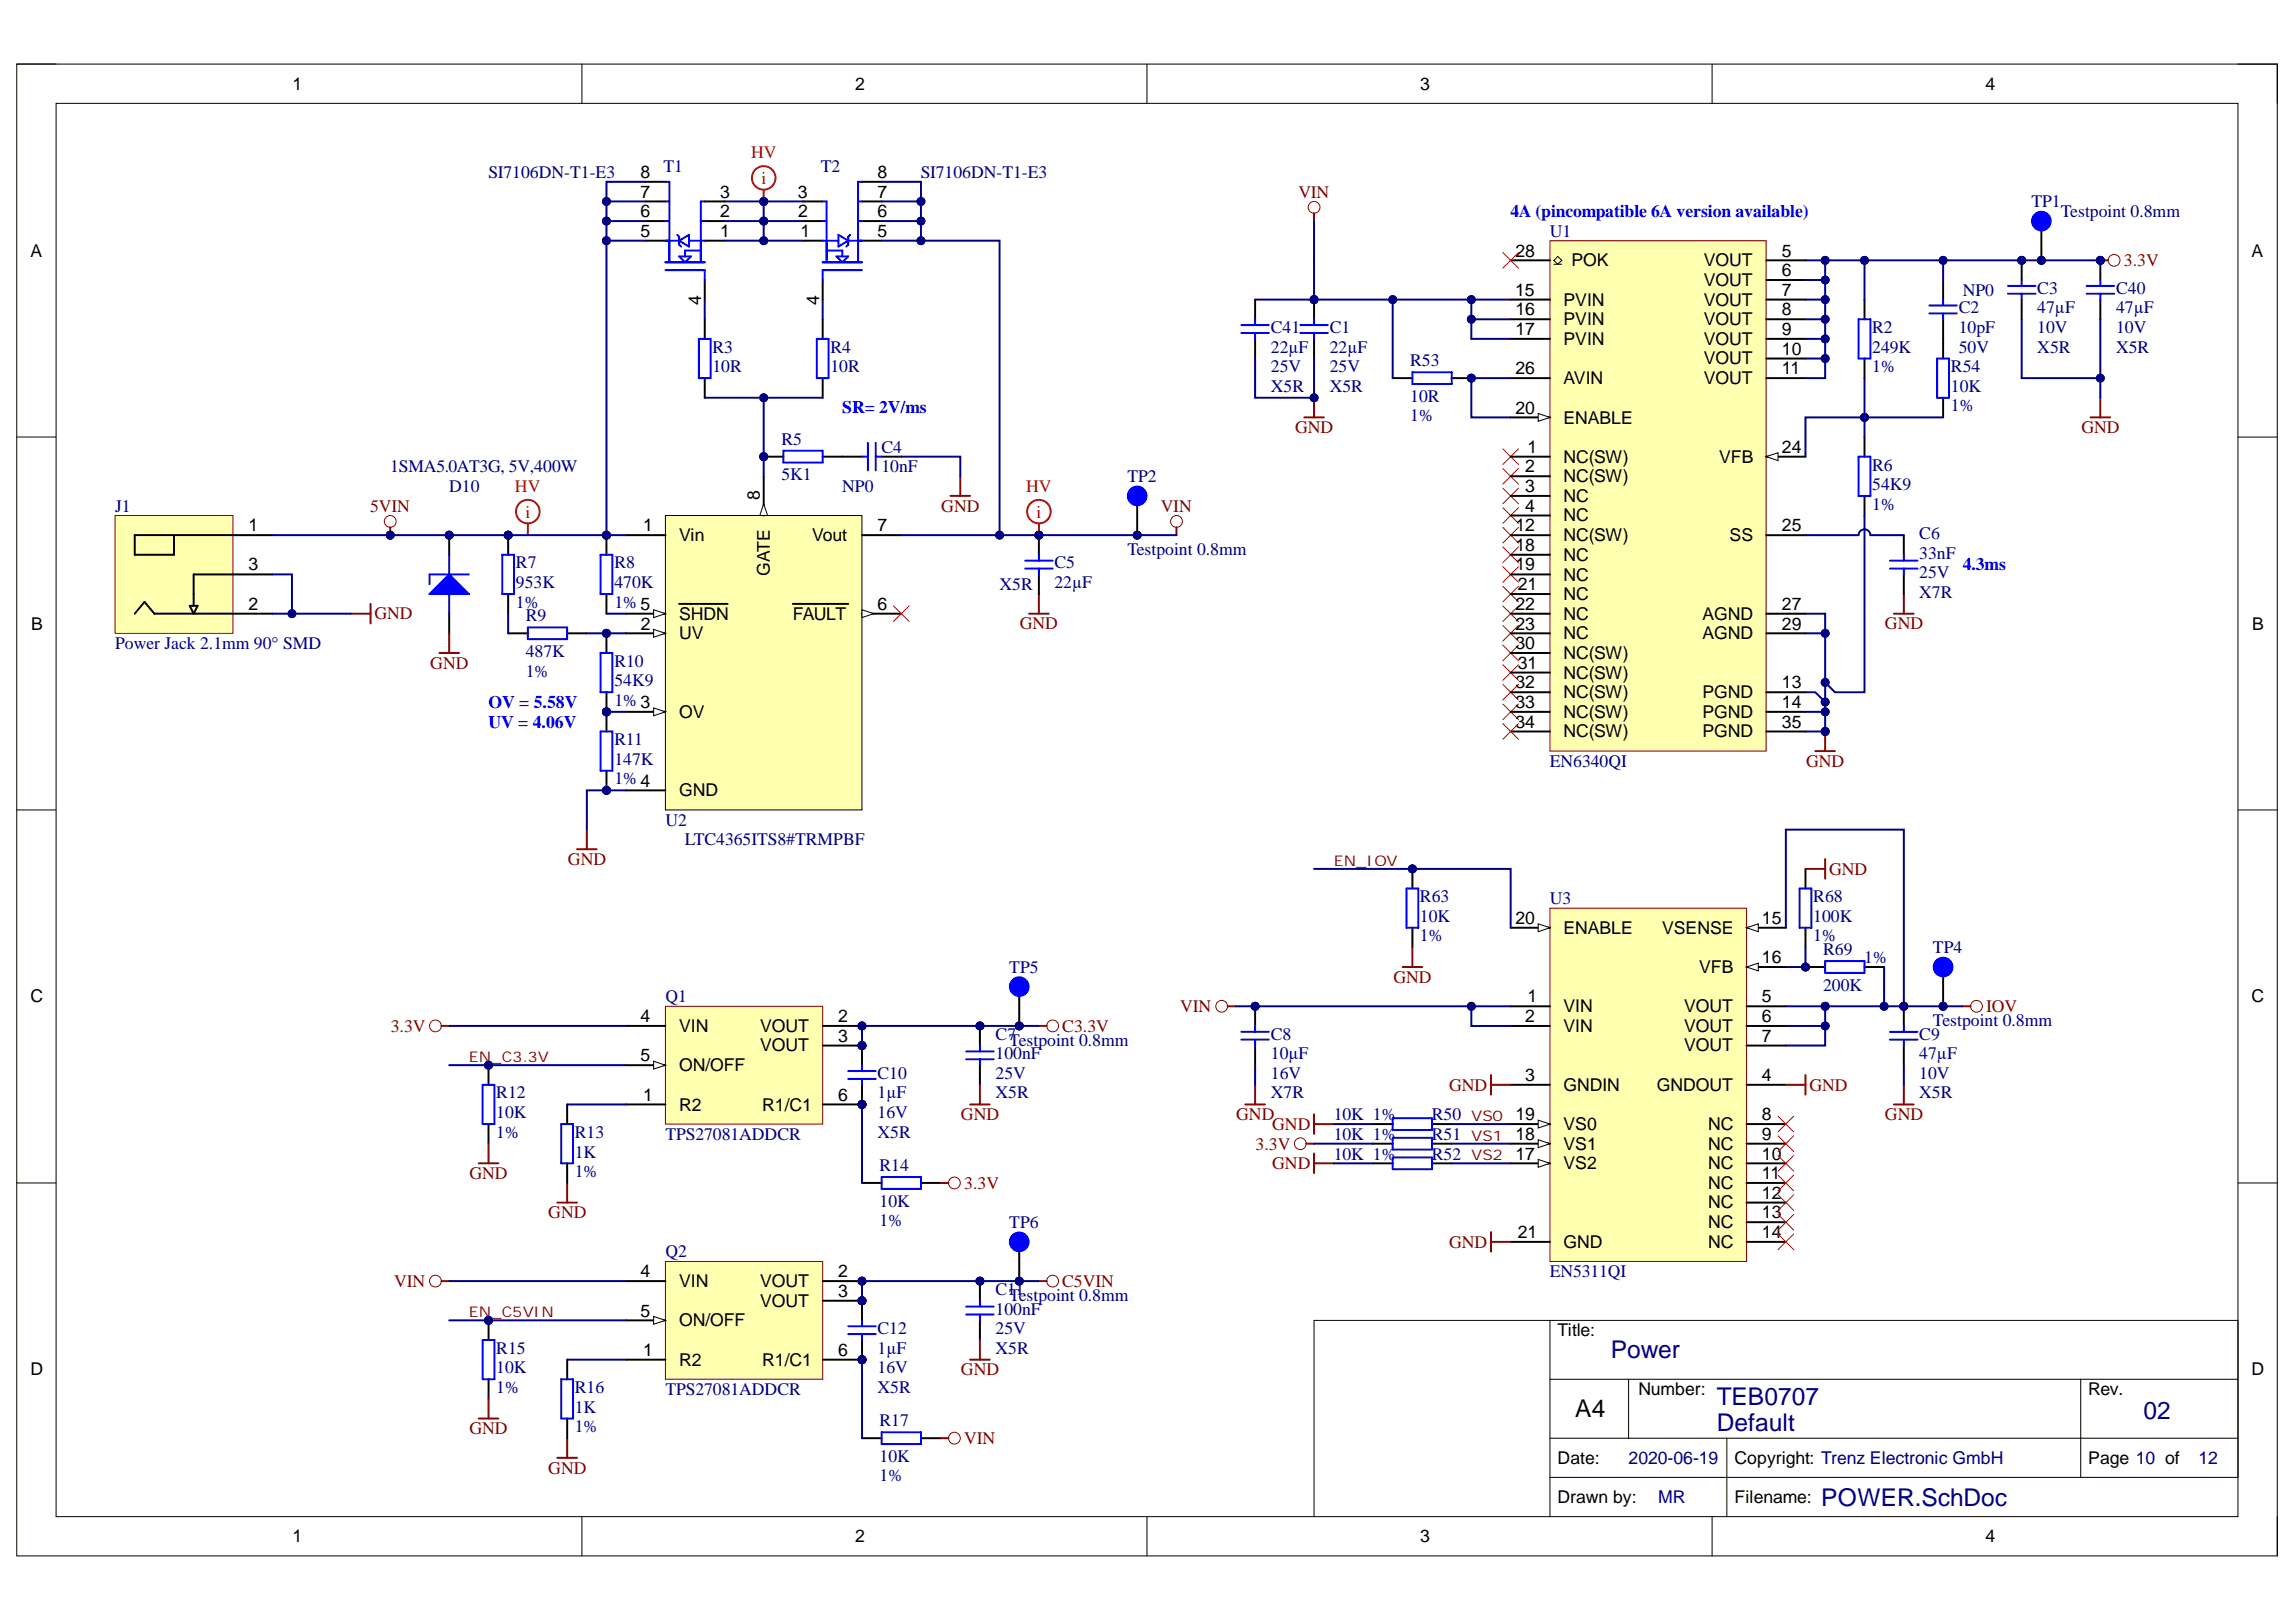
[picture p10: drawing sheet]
<svg xmlns="http://www.w3.org/2000/svg" width="297mm" height="210mm" viewBox="0 0 297 210" stroke-linecap="round" stroke-linejoin="round" font-family="sans-serif">
<defs><g id="words">
<g font-size="3.2" fill="#000080">
<text x="208.4" y="175.8">Power</text>
<text x="222.1" y="185.2">Default</text>
<text x="222.1" y="181.9">TEB0707</text>
<text x="277.3" y="183.6">02</text>
<text x="235.6" y="194.8">POWER.SchDoc</text>
</g>
<text font-size="3.2" x="203.8" y="183.4">A4</text>
<g font-size="2.3">
<text x="37.9" y="11.6">1</text>
<text x="110.7" y="11.6">2</text>
<text x="183.8" y="11.6">3</text>
<text x="256.9" y="11.6">4</text>
<text x="82.9" y="23">8</text>
<text x="113.5" y="23">8</text>
<text x="82.9" y="28.1">6</text>
<text x="82.9" y="25.6">7</text>
<text x="93.2" y="28.1">2</text>
<text x="93.2" y="25.6">3</text>
<text x="103.2" y="25.6">3</text>
<text x="103.3" y="28.1">2</text>
<text x="113.5" y="28.1">6</text>
<text x="113.5" y="25.6">7</text>
<text x="3.9" y="33.2">A</text>
<text x="82.9" y="30.6">5</text>
<text x="93.2" y="30.6">1</text>
<text x="103.5" y="30.6">1</text>
<text x="113.5" y="30.6">5</text>
<text x="196.1" y="33.2">28</text>
<text x="203.3" y="34.5">POK</text>
<text x="220.4" y="34.5">VOUT</text>
<text x="230.5" y="33.2">5</text>
<text x="230.5" y="35.8">6</text>
<text x="291.3" y="33.2">A</text>
<text x="90.7" y="39.4" transform="rotate(-90 90.7 39.4)">4</text>
<text x="106" y="39.4" transform="rotate(-90 106 39.4)">4</text>
<text x="196" y="38.3">15</text>
<text x="196.1" y="40.8">16</text>
<text x="202.3" y="39.6">PVIN</text>
<text x="220.4" y="37">VOUT</text>
<text x="220.4" y="39.6">VOUT</text>
<text x="230.5" y="38.3">7</text>
<text x="230.5" y="40.8">8</text>
<text x="196.1" y="43.4">17</text>
<text x="202.3" y="42.1">PVIN</text>
<text x="202.3" y="44.6">PVIN</text>
<text x="220.4" y="42.1">VOUT</text>
<text x="220.4" y="44.6">VOUT</text>
<text x="220.4" y="47.2">VOUT</text>
<text x="230.5" y="43.4">9</text>
<text x="230.5" y="45.9">10</text>
<text x="196.1" y="53.5">20</text>
<text x="196.1" y="48.4">26</text>
<text x="202.3" y="49.7">AVIN</text>
<text x="220.4" y="49.7">VOUT</text>
<text x="230.5" y="48.4">11</text>
<text x="197.6" y="58.6">1</text>
<text x="202.3" y="59.9">NC(SW)</text>
<text x="202.3" y="54.8">ENABLE</text>
<text x="222.4" y="59.9">VFB</text>
<text x="230.5" y="58.6">24</text>
<text x="98.3" y="64.7" transform="rotate(-90 98.3 64.7)">8</text>
<text x="197.3" y="61.1">2</text>
<text x="197.3" y="63.7">3</text>
<text x="202.3" y="62.4">NC(SW)</text>
<text x="202.3" y="64.9">NC</text>
<text x="32.1" y="68.8">1</text>
<text x="83.2" y="68.8">1</text>
<text x="87.9" y="70">Vin</text>
<text x="105.1" y="70">Vout</text>
<text x="113.5" y="68.8">7</text>
<text x="196.1" y="68.8">12</text>
<text x="196.1" y="71.3">18</text>
<text x="197.3" y="66.2">4</text>
<text x="202.3" y="67.5">NC</text>
<text x="202.3" y="70">NC(SW)</text>
<text x="223.8" y="70">SS</text>
<text x="230.5" y="68.8">25</text>
<text x="32.1" y="73.8">3</text>
<text x="99.6" y="74.5" transform="rotate(-90 99.6 74.5)">GATE</text>
<text x="196.1" y="73.8">19</text>
<text x="196.4" y="76.4">21</text>
<text x="202.3" y="72.6">NC</text>
<text x="202.3" y="75.1">NC</text>
<text x="202.3" y="77.7">NC</text>
<text x="4" y="81.5">B</text>
<text x="32.1" y="78.9">2</text>
<text x="82.9" y="81.5">2</text>
<text x="87.9" y="80.2">SHDN</text>
<text x="87.9" y="82.7">UV</text>
<text x="102.6" y="80.2">FAULT</text>
<text x="113.5" y="78.9">6</text>
<text x="196.1" y="78.9">22</text>
<text x="196.1" y="81.5">23</text>
<text x="202.3" y="80.2">NC</text>
<text x="202.3" y="82.7">NC</text>
<text x="220.3" y="80.2">AGND</text>
<text x="220.3" y="82.7">AGND</text>
<text x="230.5" y="78.9">27</text>
<text x="230.5" y="81.5">29</text>
<text x="291.4" y="81.5">B</text>
<text x="196.1" y="84">30</text>
<text x="196.1" y="89.1">32</text>
<text x="196.4" y="86.5">31</text>
<text x="202.3" y="85.3">NC(SW)</text>
<text x="202.3" y="87.8">NC(SW)</text>
<text x="230.5" y="89.1">13</text>
<text x="87.9" y="92.9">OV</text>
<text x="196.1" y="91.6">33</text>
<text x="196.1" y="94.1">34</text>
<text x="202.3" y="90.3">NC(SW)</text>
<text x="202.3" y="92.9">NC(SW)</text>
<text x="202.3" y="95.4">NC(SW)</text>
<text x="220.3" y="90.3">PGND</text>
<text x="220.3" y="92.9">PGND</text>
<text x="220.3" y="95.4">PGND</text>
<text x="230.5" y="91.6">14</text>
<text x="230.5" y="94.1">35</text>
<text x="87.9" y="103.1">GND</text>
<text x="196.1" y="119.6">20</text>
<text x="228" y="119.6">15</text>
<text x="202.3" y="120.9">ENABLE</text>
<text x="215.1" y="120.9">VSENSE</text>
<text x="219.8" y="125.9">VFB</text>
<text x="228" y="124.7">16</text>
<text x="3.9" y="129.7">C</text>
<text x="197.6" y="129.7">1</text>
<text x="202.3" y="131">VIN</text>
<text x="217.9" y="131">VOUT</text>
<text x="228" y="129.7">5</text>
<text x="291.3" y="129.7">C</text>
<text x="82.9" y="132.3">4</text>
<text x="82.9" y="137.3">5</text>
<text x="87.9" y="133.5">VIN</text>
<text x="98.3" y="133.5">VOUT</text>
<text x="98.3" y="136.1">VOUT</text>
<text x="108.5" y="132.3">2</text>
<text x="108.5" y="134.8">3</text>
<text x="197.3" y="132.3">2</text>
<text x="202.3" y="133.5">VIN</text>
<text x="217.9" y="133.5">VOUT</text>
<text x="217.9" y="136.1">VOUT</text>
<text x="228" y="132.3">6</text>
<text x="228" y="134.8">7</text>
<text x="83.2" y="142.4">1</text>
<text x="87.9" y="143.7">R2</text>
<text x="87.9" y="138.6">ON/OFF</text>
<text x="98.6" y="143.7">R1/C1</text>
<text x="108.5" y="142.4">6</text>
<text x="197.3" y="139.9">3</text>
<text x="202.3" y="141.2">GNDIN</text>
<text x="214.3" y="141.2">GNDOUT</text>
<text x="228" y="139.9">4</text>
<text x="196.1" y="147.5">18</text>
<text x="196.1" y="145">19</text>
<text x="202.3" y="148.8">VS1</text>
<text x="202.3" y="146.2">VS0</text>
<text x="221" y="146.2">NC</text>
<text x="221" y="148.8">NC</text>
<text x="228" y="145">8</text>
<text x="228" y="147.5">9</text>
<text x="196.1" y="150.1">17</text>
<text x="202.3" y="151.3">VS2</text>
<text x="221" y="151.3">NC</text>
<text x="221" y="153.9">NC</text>
<text x="228" y="150.1">10</text>
<text x="228" y="152.6">11</text>
<text x="228" y="155.1">12</text>
<text x="196.4" y="160.2">21</text>
<text x="202.3" y="161.5">GND</text>
<text x="221" y="156.4">NC</text>
<text x="221" y="158.9">NC</text>
<text x="221" y="161.5">NC</text>
<text x="228" y="157.7">13</text>
<text x="228" y="160.2">14</text>
<text x="82.9" y="165.3">4</text>
<text x="87.9" y="166.6">VIN</text>
<text x="98.3" y="166.6">VOUT</text>
<text x="108.5" y="165.3">2</text>
<text x="108.5" y="167.8">3</text>
<text x="82.9" y="170.4">5</text>
<text x="87.9" y="171.6">ON/OFF</text>
<text x="98.3" y="169.1">VOUT</text>
<text x="201.5" y="172.9">Title:</text>
<text x="3.9" y="178">D</text>
<text x="83.2" y="175.4">1</text>
<text x="87.9" y="176.7">R2</text>
<text x="98.6" y="176.7">R1/C1</text>
<text x="108.5" y="175.4">6</text>
<text x="291.3" y="178">D</text>
<text x="212" y="180.5">Number:</text>
<text x="270.2" y="180.5">Rev.</text>
<text x="201.5" y="189.4">Date:</text>
<text x="224.4" y="189.4">Copyright: Trenz Electronic GmbH</text>
<text x="270.2" y="189.4">Page 10 of</text>
<text x="201.5" y="194.5">Drawn by:</text>
<text x="224.4" y="194.5">Filename:</text>
<text x="37.9" y="199.6">1</text>
<text x="110.7" y="199.6">2</text>
<text x="183.8" y="199.6">3</text>
<text x="256.9" y="199.6">4</text>
</g>
<g font-size="2.3" fill="#000080">
<text x="63.2" y="23">SI7106DN-T1-E3</text>
<text x="85.8" y="22.3">T1</text>
<text x="106.2" y="22.3">T2</text>
<text x="119.1" y="23">SI7106DN-T1-E3</text>
<text x="262.8" y="26.8">TP1</text>
<text x="266.6" y="28.1">Testpoint 0.8mm</text>
<text x="200.5" y="30.6">U1</text>
<text x="253.4" y="40.6">C2</text>
<text x="253.9" y="38.2">NP0</text>
<text x="263.6" y="38">C3</text>
<text x="263.6" y="40.6">47µF</text>
<text x="273.8" y="38">C40</text>
<text x="273.8" y="40.6">47µF</text>
<text x="92.2" y="45.6">R3</text>
<text x="107.4" y="45.6">R4</text>
<text x="164.4" y="43.1">C41</text>
<text x="164.4" y="45.6">22µF</text>
<text x="172" y="43.1">C1</text>
<text x="172" y="45.6">22µF</text>
<text x="182.4" y="47.4">R53</text>
<text x="242.2" y="43.1">R2</text>
<text x="242.2" y="45.6">249K</text>
<text x="253.4" y="45.6">50V</text>
<text x="253.4" y="43.1">10pF</text>
<text x="263.6" y="43.1">10V</text>
<text x="263.6" y="45.6">X5R</text>
<text x="273.8" y="43.1">10V</text>
<text x="273.8" y="45.6">X5R</text>
<text x="92.2" y="48.2">10R</text>
<text x="107.4" y="48.2">10R</text>
<text x="164.4" y="48.2">25V</text>
<text x="164.4" y="50.7">X5R</text>
<text x="172" y="48.2">25V</text>
<text x="172" y="50.7">X5R</text>
<text x="182.4" y="52">10R</text>
<text x="242.2" y="48.2">1%</text>
<text x="252.4" y="53.2">1%</text>
<text x="252.4" y="48.2">R54</text>
<text x="252.4" y="50.7">10K</text>
<text x="101.1" y="57.6">R5</text>
<text x="114" y="58.6">C4</text>
<text x="182.4" y="54.5">1%</text>
<text x="50.5" y="61.1">1SMA5.0AT3G, 5V,400W</text>
<text x="58.1" y="63.7">D10</text>
<text x="101.1" y="62.2">5K1</text>
<text x="109" y="63.7">NP0</text>
<text x="114" y="61.1">10nF</text>
<text x="145.8" y="62.4">TP2</text>
<text x="242.2" y="66">1%</text>
<text x="242.2" y="60.9">R6</text>
<text x="242.2" y="63.4">54K9</text>
<text x="14.9" y="66.2">J1</text>
<text x="145.8" y="71.8">Testpoint 0.8mm</text>
<text x="248.3" y="69.8">C6</text>
<text x="66.7" y="73.6">R7</text>
<text x="66.7" y="76.1">953K</text>
<text x="79.5" y="73.6">R8</text>
<text x="79.5" y="76.1">470K</text>
<text x="129.3" y="76.4">X5R</text>
<text x="136.4" y="73.6">C5</text>
<text x="136.4" y="76.1">22µF</text>
<text x="248.3" y="74.8">25V</text>
<text x="248.3" y="77.4">X7R</text>
<text x="248.3" y="72.3">33nF</text>
<text x="66.7" y="78.6">1%</text>
<text x="68" y="80.4">R9</text>
<text x="79.5" y="78.6">1%5</text>
<text x="14.9" y="84">Power Jack 2.1mm 90° SMD</text>
<text x="68" y="87.6">1%</text>
<text x="68" y="85">487K</text>
<text x="79.5" y="86.3">R10</text>
<text x="79.5" y="88.8">54K9</text>
<text x="79.5" y="91.4">1%3</text>
<text x="79.5" y="101.5">1%4</text>
<text x="79.5" y="96.4">R11</text>
<text x="79.5" y="99">147K</text>
<text x="200.5" y="99.2">EN6340QI</text>
<text x="86.1" y="106.9">U2</text>
<text x="88.6" y="109.4">LTC4365ITS8#TRMPBF</text>
<text x="183.7" y="116.8">R63</text>
<text x="183.7" y="119.3">10K</text>
<text x="200.5" y="117">U3</text>
<text x="234.6" y="116.8">R68</text>
<text x="234.6" y="119.3">100K</text>
<text x="130.6" y="125.9">TP5</text>
<text x="183.7" y="121.8">1%</text>
<text x="234.6" y="121.8">1%</text>
<text x="235.9" y="123.6">R69</text>
<text x="241.2" y="124.6">1%</text>
<text x="250.1" y="123.3">TP4</text>
<text x="86.1" y="129.7">Q1</text>
<text x="235.9" y="128.2">200K</text>
<text x="128.8" y="134.5">C7</text>
<text x="128.8" y="137.1">100nF</text>
<text x="130.6" y="135.3">Testpoint 0.8mm</text>
<text x="164.4" y="134.5">C8</text>
<text x="164.4" y="137.1">10µF</text>
<text x="248.3" y="134.5">C9</text>
<text x="248.3" y="137.1">47µF</text>
<text x="250.1" y="132.8">Testpoint 0.8mm</text>
<text x="64.2" y="142.2">R12</text>
<text x="113.5" y="139.6">C10</text>
<text x="113.5" y="142.2">1µF</text>
<text x="128.8" y="139.6">25V</text>
<text x="128.8" y="142.2">X5R</text>
<text x="164.4" y="139.6">16V</text>
<text x="164.4" y="142.2">X7R</text>
<text x="248.3" y="139.6">10V</text>
<text x="248.3" y="142.2">X5R</text>
<text x="64.2" y="147.3">1%</text>
<text x="64.2" y="144.7">10K</text>
<text x="74.4" y="147.3">R13</text>
<text x="74.4" y="149.8">1K</text>
<text x="86.1" y="147.5">TPS27081ADDCR</text>
<text x="113.5" y="144.7">16V</text>
<text x="113.5" y="147.3">X5R</text>
<text x="172.5" y="144.9">10K 1%</text>
<text x="172.5" y="147.5">10K 1%</text>
<text x="185.2" y="144.9">R50</text>
<text x="185.2" y="147.5">R51</text>
<text x="74.4" y="152.3">1%</text>
<text x="113.8" y="151.6">R14</text>
<text x="172.5" y="150.1">10K 1%</text>
<text x="185.2" y="150.1">R52</text>
<text x="113.8" y="158.7">1%</text>
<text x="113.8" y="156.1">10K</text>
<text x="130.6" y="158.9">TP6</text>
<text x="86.1" y="162.7">Q2</text>
<text x="128.8" y="167.5">C11</text>
<text x="200.5" y="165.3">EN5311QI</text>
<text x="113.5" y="172.7">C12</text>
<text x="128.8" y="172.7">25V</text>
<text x="128.8" y="170.1">100nF</text>
<text x="130.6" y="168.3">Testpoint 0.8mm</text>
<text x="64.2" y="175.2">R15</text>
<text x="64.2" y="177.7">10K</text>
<text x="113.5" y="177.7">16V</text>
<text x="113.5" y="175.2">1µF</text>
<text x="128.8" y="175.2">X5R</text>
<text x="64.2" y="180.3">1%</text>
<text x="74.4" y="185.3">1%</text>
<text x="74.4" y="180.3">R16</text>
<text x="74.4" y="182.8">1K</text>
<text x="86.1" y="180.5">TPS27081ADDCR</text>
<text x="113.5" y="180.3">X5R</text>
<text x="113.8" y="184.6">R17</text>
<text x="113.8" y="191.7">1%</text>
<text x="113.8" y="189.1">10K</text>
<text x="210.7" y="189.4">2020-06-19</text>
<text x="284.4" y="189.4">12</text>
<text x="214.5" y="194.5">MR</text>
</g>
<g font-size="2.3" fill="#f00">
<text x="97.2" y="20.5">HV</text>
<text x="98.5" y="23.8">i</text>
<text x="66.6" y="63.7">HV</text>
<text x="132.7" y="63.7">HV</text>
<text x="68" y="67">i</text>
<text x="134.1" y="67">i</text>
</g>
<g font-size="2.3" fill="#800000">
<text x="168" y="25.6">VIN</text>
<text x="274.8" y="34.4">3.3V</text>
<text x="167.5" y="56">GND</text>
<text x="269.3" y="56">GND</text>
<text x="47.9" y="66.2">5VIN</text>
<text x="121.8" y="66.2">GND</text>
<text x="150.2" y="66.2">VIN</text>
<text x="48.4" y="80.2">GND</text>
<text x="131.9" y="81.4">GND</text>
<text x="243.9" y="81.4">GND</text>
<text x="55.7" y="86.5">GND</text>
<text x="233.7" y="99.2">GND</text>
<text x="73.5" y="111.9">GND</text>
<text x="236.6" y="113.2">GND</text>
<text x="152.7" y="131">VIN</text>
<text x="180.3" y="127.2">GND</text>
<text x="257" y="131">IOV</text>
<text x="50.5" y="133.5">3.3V</text>
<text x="137.4" y="133.5">C3.3V</text>
<text x="187.5" y="141.1">GND</text>
<text x="234.1" y="141.1">GND</text>
<text x="124.3" y="144.9">GND</text>
<text x="159.9" y="144.9">GND</text>
<text x="162.4" y="148.8">3.3V</text>
<text x="164.6" y="146.2">GND</text>
<text x="243.9" y="144.9">GND</text>
<text x="60.7" y="152.6">GND</text>
<text x="124.7" y="153.9">3.3V</text>
<text x="164.6" y="151.3">GND</text>
<text x="70.9" y="157.7">GND</text>
<text x="187.5" y="161.5">GND</text>
<text x="51" y="166.5">VIN</text>
<text x="137.4" y="166.5">C5VIN</text>
<text x="124.3" y="178">GND</text>
<text x="60.7" y="185.6">GND</text>
<text x="70.9" y="190.7">GND</text>
<text x="124.7" y="186.9">VIN</text>
</g>
<g font-size="2.3" fill="#00f">
<text x="195.4" y="28.1">4A (pincompatible 6A version available)</text>
<text x="109" y="53.5">SR= 2V/ms</text>
<text x="253.9" y="73.8">4.3ms</text>
<text x="63.2" y="91.6">OV = 5.58V</text>
<text x="63.2" y="94.1">UV = 4.06V</text>
</g>
<g font-size="1.9" fill="#800000">
<text x="172.5" y="112">EN_IOV</text>
<text x="60.7" y="137.4">EN_C3.3V</text>
<text x="190.3" y="145.1">VS0</text>
<text x="190.3" y="147.6">VS1</text>
<text x="190.3" y="150.1">VS2</text>
<text x="60.7" y="170.5">EN_C5VIN</text>
</g>
</g></defs>
<path d="M2.2 8.3h292.4v193.1h-292.4z" fill="none" stroke="#000" stroke-width=".13"/>
<path d="M7.3 13.4h282.2v182.9h-282.2z" fill-rule="evenodd" fill="#fff"/>
<g fill="none" stroke="#000" stroke-width=".13">
<path d="M2.2 8.3h5.1M7.3 13.4h282.2v182.9h-282.2zM75.3 8.3v5.1M148.4 8.3v5.1M221.5 8.3v5.1M289.5 8.3h5.1v5.1M2.2 56.6h5.1M289.5 56.6h5.1M2.2 104.8h5.1M289.5 104.8h5.1M2.2 153.1h5.1M289.5 153.1h5.1"/>
<path d="M200.5 170.9v25.4M200.5 178.5h89M210.7 178.5v7.6M269.2 178.5v12.7M75.3 196.3v5.1M148.4 196.3v5.1M200.5 191.2h89v-20.3h-119.5v25.4M200.5 186.1h89M221.5 196.3v5.1M223.4 186.1v10.2M294.6 196.3v5.1"/>
</g>
<path d="M234.8 97.2h2.6M236.1 94.7v2.5" fill="none" stroke="#800000" stroke-width=".25"/>
<circle cx="236.1" cy="94.7" r=".51" fill="#000080"/>
<circle cx="236.1" cy="94.7" r=".51" fill="none" stroke="#000080" stroke-width=".13"/>
<circle cx="170" cy="38.8" r=".51" fill="#000080"/>
<circle cx="170" cy="38.8" r=".51" fill="none" stroke="#000080" stroke-width=".13"/>
<path d="M170 38.8v2.5M170 43.9v2.5" fill="none" stroke="#000" stroke-width=".25"/>
<circle cx="170" cy="38.8" r=".51" fill="#000080"/>
<circle cx="170" cy="38.8" r=".51" fill="none" stroke="#000080" stroke-width=".13"/>
<path d="M168.2 42.1h3.6M168.2 43.1h3.6M170 41.3v.8M170 43.1v.8" fill="none" stroke="#00f" stroke-width=".25"/>
<path d="M168.7 54h2.6M170 51.5v2.5" fill="none" stroke="#800000" stroke-width=".25"/>
<circle cx="170" cy="51.5" r=".51" fill="#000080"/>
<circle cx="170" cy="51.5" r=".51" fill="none" stroke="#000080" stroke-width=".13"/>
<g fill="none" stroke="#f00" stroke-width=".13">
<path d="M194.4 58.1l2.1 2M196.5 58.1l-2.1 2M194.4 60.6l2.1 2.1M194.4 63.2l2.1 2M194.4 65.7l2.1 2M194.4 68.2l2.1 2.1M194.4 70.8l2.1 2M194.4 73.3l2.1 2.1M194.4 75.9l2.1 2M194.4 78.4l2.1 2M196.5 60.6l-2.1 2.1M196.5 63.2l-2.1 2"/>
<path d="M196.5 65.7l-2.1 2M196.5 68.2l-2.1 2.1M196.5 70.8l-2.1 2M196.5 73.3l-2.1 2.1M196.5 75.9l-2.1 2M196.5 78.4l-2.1 2M194.4 80.9l2.1 2.1M194.4 83.5l2.1 2M194.4 86l2.1 2.1M194.4 88.6l2.1 2M194.4 91.1l2.1 2M196.5 80.9l-2.1 2.1"/>
<path d="M196.5 83.5l-2.1 2M196.5 86l-2.1 2.1M196.5 88.6l-2.1 2M196.5 91.1l-2.1 2"/>
</g>
<path d="M241.2 38.8v2.5M251.4 36.2v2.6M241.2 46.4v2.5M241.2 56.6v2.5M251.4 41.3v2.6M241.2 64.2v2.5M246.3 69.3v2.5M246.3 74.3v2.6" fill="none" stroke="#000" stroke-width=".25"/>
<path d="M249.6 39.5h3.6M251.4 38.8v.7M240.4 41.3h1.6v5.1h-1.6zM240.4 59.1h1.6v5.1h-1.6zM249.6 40.6h3.6M251.4 40.6v.7M244.5 73.6h3.6M244.5 72.6h3.6M246.3 71.8v.8M246.3 73.6v.7" fill="none" stroke="#00f" stroke-width=".25"/>
<path d="M271.7 33.7h1M270.5 54h2.5M271.7 51.5v2.5M245 79.4h2.6M246.3 76.9v2.5" fill="none" stroke="#800000" stroke-width=".25"/>
<circle cx="273.5" cy="33.7" r=".76" fill="none" stroke="#800000" stroke-width=".13"/>
<circle cx="271.7" cy="33.7" r=".51" fill="#000080"/>
<circle cx="271.7" cy="33.7" r=".51" fill="none" stroke="#000080" stroke-width=".13"/>
<path d="M45.4 79.4h2.5M47.9 78.1v2.6M50.5 68.2v1.1" fill="none" stroke="#800000" stroke-width=".25"/>
<circle cx="50.5" cy="67.5" r=".76" fill="none" stroke="#800000" stroke-width=".13"/>
<circle cx="50.5" cy="69.3" r=".51" fill="#000080"/>
<circle cx="50.5" cy="69.3" r=".51" fill="none" stroke="#000080" stroke-width=".13"/>
<circle cx="170" cy="26.8" r=".76" fill="none" stroke="#800000" stroke-width=".13"/>
<path d="M170 27.6v1" fill="none" stroke="#800000" stroke-width=".25"/>
<path d="M200.5 117.5h25.5v45.7h-25.5z" fill-rule="evenodd" fill="#ffffb0"/>
<path d="M200.5 117.5h25.5v45.7h-25.5z" fill="none" stroke="#800000" stroke-width=".13"/>
<g fill="none" stroke="#000" stroke-width=".25">
<path d="M195.4 130.2h5.1M195.4 132.8h5.1M226 130.2h5M226 132.8h5M226 135.3h5M226 120.1h5M195.4 140.4h5.1M226 140.4h5M226 145.5h5M226 148h5M226 150.5h5M226 153.1h5"/>
<path d="M226 155.6h5M226 158.2h5M226 160.7h5"/>
</g>
<path d="M226 120.1l1.5-.5v1z" fill="#f8fcff"/>
<path d="M226 120.1l1.5-.5v1z" fill="none" stroke="#000" stroke-width=".13"/>
<path d="M226 125.1h5" fill="none" stroke="#000" stroke-width=".25"/>
<path d="M226 125.1l1.5-.5v1z" fill="#f8fcff"/>
<path d="M226 125.1l1.5-.5v1z" fill="none" stroke="#000" stroke-width=".13"/>
<path d="M195.4 150.5h5.1" fill="none" stroke="#000" stroke-width=".25"/>
<path d="M199 150l1.5 .5-1.5 .6z" fill="#f8fcff"/>
<path d="M199 150l1.5 .5-1.5 .6z" fill="none" stroke="#000" stroke-width=".13"/>
<path d="M195.4 148h5.1" fill="none" stroke="#000" stroke-width=".25"/>
<path d="M199 147.5l1.5 .5-1.5 .5z" fill="#f8fcff"/>
<path d="M199 147.5l1.5 .5-1.5 .5z" fill="none" stroke="#000" stroke-width=".13"/>
<path d="M195.4 145.5h5.1" fill="none" stroke="#000" stroke-width=".25"/>
<path d="M199 145l1.5 .5-1.5 .5z" fill="#f8fcff"/>
<path d="M199 145l1.5 .5-1.5 .5z" fill="none" stroke="#000" stroke-width=".13"/>
<path d="M195.4 120.1h5.1" fill="none" stroke="#000" stroke-width=".25"/>
<path d="M199 119.6l1.5 .5-1.5 .5z" fill="#f8fcff"/>
<path d="M199 119.6l1.5 .5-1.5 .5z" fill="none" stroke="#000" stroke-width=".13"/>
<path d="M195.4 160.7h5.1" fill="none" stroke="#000" stroke-width=".25"/>
<g fill="none" stroke="#800000" stroke-width=".25">
<path d="M192.9 139.1v2.6M233.6 139.1v2.6M253.9 130.2h1M170 144.2v2.5M170 149.3v2.5M170 150.5h2.5M170 145.5h2.5M192.9 159.4v2.6M192.9 140.4h2.5M231 140.4h2.6M245 142.9h2.6M246.3 140.4v2.5"/>
<path d="M192.9 160.7h2.5"/>
</g>
<circle cx="255.7" cy="130.2" r=".76" fill="none" stroke="#800000" stroke-width=".13"/>
<g fill="none" stroke="#f00" stroke-width=".13">
<path d="M230 144.5l2.1 2M230 147l2.1 2M230 149.5l2.1 2.1M230 152.1l2.1 2M230 154.6l2.1 2M230 157.2l2.1 2M230 159.7l2.1 2M232.1 144.5l-2.1 2M232.1 147l-2.1 2M232.1 149.5l-2.1 2.1M232.1 152.1l-2.1 2M232.1 154.6l-2.1 2"/>
<path d="M232.1 157.2l-2.1 2M232.1 159.7l-2.1 2"/>
</g>
<circle cx="162.4" cy="130.2" r=".51" fill="#000080"/>
<circle cx="162.4" cy="130.2" r=".51" fill="none" stroke="#000080" stroke-width=".13"/>
<path d="M162.4 130.2v2.6" fill="none" stroke="#000" stroke-width=".25"/>
<circle cx="162.4" cy="130.2" r=".51" fill="#000080"/>
<circle cx="162.4" cy="130.2" r=".51" fill="none" stroke="#000080" stroke-width=".13"/>
<path d="M162.4 135.3v2.5" fill="none" stroke="#000" stroke-width=".25"/>
<path d="M160.6 134.5h3.6M160.6 133.5h3.6M162.4 132.8v.7M162.4 134.5v.8" fill="none" stroke="#00f" stroke-width=".25"/>
<path d="M161.1 142.9h2.5M162.4 140.4v2.5" fill="none" stroke="#800000" stroke-width=".25"/>
<circle cx="246.3" cy="130.2" r=".51" fill="#000080"/>
<circle cx="246.3" cy="130.2" r=".51" fill="none" stroke="#000080" stroke-width=".13"/>
<path d="M246.3 130.2v2.6" fill="none" stroke="#000" stroke-width=".25"/>
<circle cx="246.3" cy="130.2" r=".51" fill="#000080"/>
<circle cx="246.3" cy="130.2" r=".51" fill="none" stroke="#000080" stroke-width=".13"/>
<path d="M246.3 135.3v2.6" fill="none" stroke="#000" stroke-width=".25"/>
<path d="M244.5 134.5h3.6M244.5 133.5h3.6M246.3 132.8v.7M246.3 134.5v.8" fill="none" stroke="#00f" stroke-width=".25"/>
<circle cx="158.1" cy="130.2" r=".76" fill="none" stroke="#800000" stroke-width=".13"/>
<path d="M158.8 130.2h1" fill="none" stroke="#800000" stroke-width=".25"/>
<path d="M14.9 66.7h15.2v15.3h-15.2z" fill-rule="evenodd" fill="#ffffb0"/>
<path d="M14.9 66.7h15.2v15.3h-15.2z" fill="none" stroke="#800000" stroke-width=".13"/>
<path d="M17.4 79.4l1.3-1.5 1.3 1.5h15.2M22.5 69.3v2.5h-5.1v-2.5h17.8M24.5 78.4h1.1l-.5 1zM35.2 74.3h-10.1v4.1M65.7 82h2.6M73.4 82h2.5" fill="none" stroke="#000" stroke-width=".25"/>
<path d="M68.3 81.2h5.1v1.5h-5.1z" fill="none" stroke="#00f" stroke-width=".25"/>
<path d="M86.1 66.7h25.4v38.1h-25.4z" fill-rule="evenodd" fill="#ffffb0"/>
<path d="M86.1 66.7h25.4v38.1h-25.4z" fill="none" stroke="#000" stroke-width=".13"/>
<path d="M98.8 61.6v5.1" fill="none" stroke="#000" stroke-width=".25"/>
<path d="M98.8 65.2l.5 1.5h-1z" fill="#f8fcff"/>
<path d="M98.8 65.2l.5 1.5h-1z" fill="none" stroke="#000" stroke-width=".13"/>
<path d="M111.5 69.3h5.1M111.5 79.4h5.1" fill="none" stroke="#000" stroke-width=".25"/>
<path d="M111.5 78.9l1.5 .5-1.5 .5z" fill="#f8fcff"/>
<path d="M111.5 78.9l1.5 .5-1.5 .5z" fill="none" stroke="#000" stroke-width=".13"/>
<path d="M81 79.4h5.1M102.6 78.1h7.1" fill="none" stroke="#000" stroke-width=".25"/>
<path d="M84.6 78.9l1.5 .5-1.5 .5z" fill="#f8fcff"/>
<path d="M84.6 78.9l1.5 .5-1.5 .5z" fill="none" stroke="#000" stroke-width=".13"/>
<path d="M87.9 78.1h6.2M81 82h5.1" fill="none" stroke="#000" stroke-width=".25"/>
<path d="M84.6 81.4l1.5 .6-1.5 .5z" fill="#f8fcff"/>
<path d="M84.6 81.4l1.5 .6-1.5 .5z" fill="none" stroke="#000" stroke-width=".13"/>
<path d="M81 92.1h5.1" fill="none" stroke="#000" stroke-width=".25"/>
<path d="M84.6 91.6l1.5 .5-1.5 .5z" fill="#f8fcff"/>
<path d="M84.6 91.6l1.5 .5-1.5 .5z" fill="none" stroke="#000" stroke-width=".13"/>
<path d="M81 69.3h5.1M81 102.3h5.1" fill="none" stroke="#000" stroke-width=".25"/>
<circle cx="78.5" cy="69.3" r=".51" fill="#000080"/>
<circle cx="78.5" cy="69.3" r=".51" fill="none" stroke="#000080" stroke-width=".13"/>
<path d="M78.5 69.3v2.5" fill="none" stroke="#000" stroke-width=".25"/>
<circle cx="78.5" cy="69.3" r=".51" fill="#000080"/>
<circle cx="78.5" cy="69.3" r=".51" fill="none" stroke="#000080" stroke-width=".13"/>
<path d="M78.5 76.9v2.5" fill="none" stroke="#000" stroke-width=".25"/>
<path d="M77.7 71.8h1.5v5.1h-1.5z" fill="none" stroke="#00f" stroke-width=".25"/>
<path d="M74.6 109.9h2.6M75.9 107.4v2.5" fill="none" stroke="#800000" stroke-width=".25"/>
<g fill="none" stroke="#f00" stroke-width=".25">
<path d="M134.4 67.7v1.6"/>
<circle cx="134.4" cy="66.2" r="1.52"/>
</g>
<circle cx="134.4" cy="69.3" r=".51" fill="#000080"/>
<circle cx="134.4" cy="69.3" r=".51" fill="none" stroke="#000080" stroke-width=".13"/>
<circle cx="78.5" cy="92.1" r=".51" fill="#000080"/>
<circle cx="78.5" cy="92.1" r=".51" fill="none" stroke="#000080" stroke-width=".13"/>
<circle cx="78.5" cy="102.3" r=".51" fill="#000080"/>
<circle cx="78.5" cy="102.3" r=".51" fill="none" stroke="#000080" stroke-width=".13"/>
<path d="M78.5 92.1v2.6" fill="none" stroke="#000" stroke-width=".25"/>
<circle cx="78.5" cy="92.1" r=".51" fill="#000080"/>
<circle cx="78.5" cy="92.1" r=".51" fill="none" stroke="#000080" stroke-width=".13"/>
<path d="M78.5 99.7v2.6" fill="none" stroke="#000" stroke-width=".25"/>
<circle cx="78.5" cy="102.3" r=".51" fill="#000080"/>
<circle cx="78.5" cy="102.3" r=".51" fill="none" stroke="#000080" stroke-width=".13"/>
<path d="M77.7 94.7h1.5v5h-1.5z" fill="none" stroke="#00f" stroke-width=".25"/>
<circle cx="65.7" cy="69.3" r=".51" fill="#000080"/>
<circle cx="65.7" cy="69.3" r=".51" fill="none" stroke="#000080" stroke-width=".13"/>
<path d="M65.7 69.3v2.5" fill="none" stroke="#000" stroke-width=".25"/>
<circle cx="65.7" cy="69.3" r=".51" fill="#000080"/>
<circle cx="65.7" cy="69.3" r=".51" fill="none" stroke="#000080" stroke-width=".13"/>
<path d="M65.7 76.9v2.5" fill="none" stroke="#000" stroke-width=".25"/>
<path d="M65 71.8h1.5v5.1h-1.5z" fill="none" stroke="#00f" stroke-width=".25"/>
<circle cx="78.5" cy="82" r=".51" fill="#000080"/>
<circle cx="78.5" cy="82" r=".51" fill="none" stroke="#000080" stroke-width=".13"/>
<circle cx="78.5" cy="92.1" r=".51" fill="#000080"/>
<circle cx="78.5" cy="92.1" r=".51" fill="none" stroke="#000080" stroke-width=".13"/>
<path d="M78.5 82v2.5" fill="none" stroke="#000" stroke-width=".25"/>
<circle cx="78.5" cy="82" r=".51" fill="#000080"/>
<circle cx="78.5" cy="82" r=".51" fill="none" stroke="#000080" stroke-width=".13"/>
<path d="M78.5 89.6v2.5" fill="none" stroke="#000" stroke-width=".25"/>
<circle cx="78.5" cy="92.1" r=".51" fill="#000080"/>
<circle cx="78.5" cy="92.1" r=".51" fill="none" stroke="#000080" stroke-width=".13"/>
<path d="M77.7 84.5v5.1h1.5v-5.1M77.7 84.5h1.5" fill="none" stroke="#00f" stroke-width=".25"/>
<g fill="none" stroke="#f00" stroke-width=".25">
<path d="M68.3 67.7v1.6"/>
<circle cx="68.3" cy="66.2" r="1.52"/>
</g>
<circle cx="98.8" cy="59.1" r=".51" fill="#000080"/>
<circle cx="98.8" cy="59.1" r=".51" fill="none" stroke="#000080" stroke-width=".13"/>
<path d="M98.8 59.1h2.5" fill="none" stroke="#000" stroke-width=".25"/>
<circle cx="98.8" cy="59.1" r=".51" fill="#000080"/>
<circle cx="98.8" cy="59.1" r=".51" fill="none" stroke="#000080" stroke-width=".13"/>
<path d="M91.2 41.3v2.6M91.2 48.9v2.6M106.4 59.1h5.1M106.4 41.3v2.6M106.4 48.9v2.6M114.1 59.1h2.5" fill="none" stroke="#000" stroke-width=".25"/>
<path d="M90.4 43.9h1.5v5h-1.5zM101.3 58.3h5.1v1.6h-5.1zM105.7 43.9h1.5v5h-1.5zM111.5 59.1h.8M112.3 57.3v3.6M113.3 57.3v3.6M113.3 59.1h.8" fill="none" stroke="#00f" stroke-width=".25"/>
<path d="M123 64.2h2.5M124.2 61.6v2.6" fill="none" stroke="#800000" stroke-width=".25"/>
<path d="M115.6 78.4l2 2M117.6 78.4l-2 2" fill="none" stroke="#f00" stroke-width=".13"/>
<g fill="none" stroke="#f00" stroke-width=".25">
<path d="M98.8 24.5v1.6"/>
<circle cx="98.8" cy="23" r="1.52"/>
</g>
<circle cx="98.8" cy="26.1" r=".51" fill="#000080"/>
<circle cx="98.8" cy="26.1" r=".51" fill="none" stroke="#000080" stroke-width=".13"/>
<path d="M133.1 79.4h2.6M134.4 76.9v2.5" fill="none" stroke="#800000" stroke-width=".25"/>
<circle cx="134.4" cy="69.3" r=".51" fill="#000080"/>
<circle cx="134.4" cy="69.3" r=".51" fill="none" stroke="#000080" stroke-width=".13"/>
<path d="M134.4 69.3v2.5M134.4 74.3v2.6" fill="none" stroke="#000" stroke-width=".25"/>
<circle cx="134.4" cy="69.3" r=".51" fill="#000080"/>
<circle cx="134.4" cy="69.3" r=".51" fill="none" stroke="#000080" stroke-width=".13"/>
<g fill="none" stroke="#00f" stroke-width=".25">
<path d="M86.1 33.9h5.1M86.1 31.1h1.8M86.1 23.5h.5v10.4M86.1 35h5.1v1.2M86.1 26.1h.5M86.1 28.6h.5M87.6 30.4l.3 .2v1.1l.2 .2M87.9 33.2h1.5l-.8 .7zM87.9 31.1l1.2-.7v1.5zM89.1 31.1h2.1M90.7 32.4h-2.1v.8M90.7 28.6h.5"/>
<path d="M91.2 26.1h-.5v7.8M106.4 33.9h5.1M106.4 31.1h2.1M106.4 26.1h.5v7.8M106.4 28.6h.5M106.9 32.4h2.1v.8M108.2 33.2h1.5l-.7 .7zM108.5 30.4l1.2 .7-1.2 .8zM109.7 31.1h1.8M110 30.4l-.3 .2v1.1l-.2 .2M111 26.1h.5M111 28.6h.5"/>
<path d="M111.5 35h-5.1v1.2M111.5 23.5h-.5v10.4M132.6 72.6h3.6M132.6 73.6h3.6M134.4 71.8v.8M134.4 73.6v.7"/>
</g>
<g fill="none" stroke="#800000" stroke-width=".13">
<circle cx="152.2" cy="67.5" r=".76"/>
<circle cx="56.3" cy="132.8" r=".76"/>
<circle cx="136.2" cy="132.8" r=".76"/>
<circle cx="56.3" cy="165.8" r=".76"/>
<circle cx="136.2" cy="165.8" r=".76"/>
</g>
<path d="M152.2 68.2v1.1M57.1 132.8h1M134.4 132.8h1M57.1 165.8h1M134.4 165.8h1" fill="none" stroke="#800000" stroke-width=".25"/>
<g fill="none" stroke="#000" stroke-width=".25">
<path d="M83.5 31.1h2.6M83.5 28.6h2.6M83.5 26.1h2.6M83.5 23.5h2.6M91.2 36.2v2.6M91.2 31.1h2.5M91.2 28.6h2.5M91.2 26.1h2.5M103.9 31.1h2.5M103.9 28.6h2.5M103.9 26.1h2.5M106.4 36.2v2.6"/>
<path d="M111.5 31.1h2.6M111.5 28.6h2.6M111.5 26.1h2.6M111.5 23.5h2.6"/>
</g>
<circle cx="111.5" cy="132.8" r=".51" fill="#000080"/>
<circle cx="111.5" cy="132.8" r=".51" fill="none" stroke="#000080" stroke-width=".13"/>
<circle cx="111.5" cy="135.3" r=".51" fill="#000080"/>
<circle cx="111.5" cy="135.3" r=".51" fill="none" stroke="#000080" stroke-width=".13"/>
<circle cx="111.5" cy="142.9" r=".51" fill="#000080"/>
<circle cx="111.5" cy="142.9" r=".51" fill="none" stroke="#000080" stroke-width=".13"/>
<path d="M86.1 130.2h20.3v15.3h-20.3z" fill-rule="evenodd" fill="#ffffb0"/>
<path d="M86.1 130.2h20.3v15.3h-20.3z" fill="none" stroke="#800000" stroke-width=".13"/>
<path d="M106.4 132.8h5.1M81 142.9h5.1" fill="none" stroke="#000" stroke-width=".25"/>
<circle cx="111.5" cy="132.8" r=".51" fill="#000080"/>
<circle cx="111.5" cy="132.8" r=".51" fill="none" stroke="#000080" stroke-width=".13"/>
<path d="M106.4 135.3h5.1" fill="none" stroke="#000" stroke-width=".25"/>
<circle cx="111.5" cy="135.3" r=".51" fill="#000080"/>
<circle cx="111.5" cy="135.3" r=".51" fill="none" stroke="#000080" stroke-width=".13"/>
<path d="M81 132.8h5.1M81 137.8h5.1" fill="none" stroke="#000" stroke-width=".25"/>
<path d="M84.6 137.3l1.5 .5-1.5 .6z" fill="#f8fcff"/>
<path d="M84.6 137.3l1.5 .5-1.5 .6z" fill="none" stroke="#000" stroke-width=".13"/>
<path d="M106.4 142.9h5.1" fill="none" stroke="#000" stroke-width=".25"/>
<circle cx="111.5" cy="142.9" r=".51" fill="#000080"/>
<circle cx="111.5" cy="142.9" r=".51" fill="none" stroke="#000080" stroke-width=".13"/>
<circle cx="63.2" cy="137.8" r=".51" fill="#000080"/>
<circle cx="63.2" cy="137.8" r=".51" fill="none" stroke="#000080" stroke-width=".13"/>
<path d="M63.2 137.8v2.6" fill="none" stroke="#000" stroke-width=".25"/>
<circle cx="63.2" cy="137.8" r=".51" fill="#000080"/>
<circle cx="63.2" cy="137.8" r=".51" fill="none" stroke="#000080" stroke-width=".13"/>
<path d="M63.2 145.5v2.5M111.5 153.1h2.6M119.1 153.1h2.6" fill="none" stroke="#000" stroke-width=".25"/>
<path d="M62.4 140.4h1.6v5.1h-1.6zM114.1 152.3h5v1.5h-5z" fill="none" stroke="#00f" stroke-width=".25"/>
<path d="M61.9 150.5h2.6M63.2 148v2.5" fill="none" stroke="#800000" stroke-width=".25"/>
<circle cx="126.8" cy="132.8" r=".51" fill="#000080"/>
<circle cx="126.8" cy="132.8" r=".51" fill="none" stroke="#000080" stroke-width=".13"/>
<path d="M126.8 132.8v2.5M126.8 137.8v2.6" fill="none" stroke="#000" stroke-width=".25"/>
<circle cx="126.8" cy="132.8" r=".51" fill="#000080"/>
<circle cx="126.8" cy="132.8" r=".51" fill="none" stroke="#000080" stroke-width=".13"/>
<path d="M125 136.1h3.6M125 137.1h3.6M126.8 135.3v.8M126.8 137.1v.7" fill="none" stroke="#00f" stroke-width=".25"/>
<path d="M72.1 155.6h2.5M73.4 153.1v2.5M125.5 142.9h2.5M126.8 140.4v2.5" fill="none" stroke="#800000" stroke-width=".25"/>
<circle cx="111.5" cy="142.9" r=".51" fill="#000080"/>
<circle cx="111.5" cy="142.9" r=".51" fill="none" stroke="#000080" stroke-width=".13"/>
<circle cx="111.5" cy="135.3" r=".51" fill="#000080"/>
<circle cx="111.5" cy="135.3" r=".51" fill="none" stroke="#000080" stroke-width=".13"/>
<path d="M111.5 140.4v2.5" fill="none" stroke="#000" stroke-width=".25"/>
<circle cx="111.5" cy="142.9" r=".51" fill="#000080"/>
<circle cx="111.5" cy="142.9" r=".51" fill="none" stroke="#000080" stroke-width=".13"/>
<path d="M111.5 135.3v2.5" fill="none" stroke="#000" stroke-width=".25"/>
<circle cx="111.5" cy="135.3" r=".51" fill="#000080"/>
<circle cx="111.5" cy="135.3" r=".51" fill="none" stroke="#000080" stroke-width=".13"/>
<path d="M109.7 138.6h3.6M109.7 139.6h3.6M111.5 137.8v.8M111.5 139.6v.8M72.6 145.5h1.5v5h-1.5z" fill="none" stroke="#00f" stroke-width=".25"/>
<path d="M73.4 142.9v2.6M73.4 150.5v2.6" fill="none" stroke="#000" stroke-width=".25"/>
<circle cx="123.5" cy="153.1" r=".76" fill="none" stroke="#800000" stroke-width=".13"/>
<path d="M121.7 153.1h1" fill="none" stroke="#800000" stroke-width=".25"/>
<circle cx="111.5" cy="165.8" r=".51" fill="#000080"/>
<circle cx="111.5" cy="165.8" r=".51" fill="none" stroke="#000080" stroke-width=".13"/>
<circle cx="111.5" cy="168.3" r=".51" fill="#000080"/>
<circle cx="111.5" cy="168.3" r=".51" fill="none" stroke="#000080" stroke-width=".13"/>
<circle cx="111.5" cy="176" r=".51" fill="#000080"/>
<circle cx="111.5" cy="176" r=".51" fill="none" stroke="#000080" stroke-width=".13"/>
<path d="M86.1 163.2h20.3v15.3h-20.3z" fill-rule="evenodd" fill="#ffffb0"/>
<path d="M86.1 163.2h20.3v15.3h-20.3z" fill="none" stroke="#800000" stroke-width=".13"/>
<path d="M81 176h5.1M106.4 165.8h5.1" fill="none" stroke="#000" stroke-width=".25"/>
<circle cx="111.5" cy="165.8" r=".51" fill="#000080"/>
<circle cx="111.5" cy="165.8" r=".51" fill="none" stroke="#000080" stroke-width=".13"/>
<path d="M106.4 168.3h5.1" fill="none" stroke="#000" stroke-width=".25"/>
<circle cx="111.5" cy="168.3" r=".51" fill="#000080"/>
<circle cx="111.5" cy="168.3" r=".51" fill="none" stroke="#000080" stroke-width=".13"/>
<path d="M81 165.8h5.1M81 170.9h5.1" fill="none" stroke="#000" stroke-width=".25"/>
<path d="M84.6 170.4l1.5 .5-1.5 .5z" fill="#f8fcff"/>
<path d="M84.6 170.4l1.5 .5-1.5 .5z" fill="none" stroke="#000" stroke-width=".13"/>
<path d="M106.4 176h5.1" fill="none" stroke="#000" stroke-width=".25"/>
<circle cx="111.5" cy="176" r=".51" fill="#000080"/>
<circle cx="111.5" cy="176" r=".51" fill="none" stroke="#000080" stroke-width=".13"/>
<circle cx="63.2" cy="170.9" r=".51" fill="#000080"/>
<circle cx="63.2" cy="170.9" r=".51" fill="none" stroke="#000080" stroke-width=".13"/>
<path d="M63.2 170.9v2.5" fill="none" stroke="#000" stroke-width=".25"/>
<circle cx="63.2" cy="170.9" r=".51" fill="#000080"/>
<circle cx="63.2" cy="170.9" r=".51" fill="none" stroke="#000080" stroke-width=".13"/>
<path d="M63.2 178.5v2.5M111.5 186.1h2.6M119.1 186.1h2.6" fill="none" stroke="#000" stroke-width=".25"/>
<path d="M62.4 173.4h1.6v5.1h-1.6zM114.1 185.3h5v1.6h-5z" fill="none" stroke="#00f" stroke-width=".25"/>
<path d="M61.9 183.6h2.6M63.2 181v2.6" fill="none" stroke="#800000" stroke-width=".25"/>
<circle cx="126.8" cy="165.8" r=".51" fill="#000080"/>
<circle cx="126.8" cy="165.8" r=".51" fill="none" stroke="#000080" stroke-width=".13"/>
<path d="M126.8 165.8v2.5M126.8 170.9v2.5" fill="none" stroke="#000" stroke-width=".25"/>
<circle cx="126.8" cy="165.8" r=".51" fill="#000080"/>
<circle cx="126.8" cy="165.8" r=".51" fill="none" stroke="#000080" stroke-width=".13"/>
<path d="M125 169.1h3.6M125 170.1h3.6M126.8 168.3v.8M126.8 170.1v.8" fill="none" stroke="#00f" stroke-width=".25"/>
<path d="M125.5 176h2.6M126.8 173.4v2.6M72.1 188.7h2.5M73.4 186.1v2.6" fill="none" stroke="#800000" stroke-width=".25"/>
<circle cx="111.5" cy="176" r=".51" fill="#000080"/>
<circle cx="111.5" cy="176" r=".51" fill="none" stroke="#000080" stroke-width=".13"/>
<circle cx="111.5" cy="168.3" r=".51" fill="#000080"/>
<circle cx="111.5" cy="168.3" r=".51" fill="none" stroke="#000080" stroke-width=".13"/>
<path d="M111.5 173.4v2.6" fill="none" stroke="#000" stroke-width=".25"/>
<circle cx="111.5" cy="176" r=".51" fill="#000080"/>
<circle cx="111.5" cy="176" r=".51" fill="none" stroke="#000080" stroke-width=".13"/>
<path d="M111.5 168.3v2.6" fill="none" stroke="#000" stroke-width=".25"/>
<circle cx="111.5" cy="168.3" r=".51" fill="#000080"/>
<circle cx="111.5" cy="168.3" r=".51" fill="none" stroke="#000080" stroke-width=".13"/>
<path d="M180.2 144.7h5.1v1.5h-5.1zM180.2 147.2h5.1v1.6h-5.1zM180.2 149.8h5.1v1.5h-5.1zM72.6 178.5h1.5v5.1h-1.5zM109.7 171.6h3.6M109.7 172.6h3.6M111.5 170.9v.7M111.5 172.6v.8" fill="none" stroke="#00f" stroke-width=".25"/>
<path d="M177.6 145.5h2.6M177.6 148h2.6M177.6 150.5h2.6M185.3 145.5h2.5M185.3 148h2.5M185.3 150.5h2.5M73.4 176v2.5M73.4 183.6v2.5" fill="none" stroke="#000" stroke-width=".25"/>
<g fill="none" stroke="#800000" stroke-width=".13">
<circle cx="168.2" cy="148" r=".76"/>
<circle cx="123.5" cy="186.1" r=".76"/>
</g>
<path d="M169 148h1M121.7 186.1h1" fill="none" stroke="#800000" stroke-width=".25"/>
<circle cx="147.1" cy="69.3" r=".51" fill="#000080"/>
<circle cx="147.1" cy="69.3" r=".51" fill="none" stroke="#000080" stroke-width=".13"/>
<path d="M147.1 64.2v5.1" fill="none" stroke="#000" stroke-width=".25"/>
<circle cx="147.1" cy="69.3" r=".51" fill="#000080"/>
<circle cx="147.1" cy="69.3" r=".51" fill="none" stroke="#000080" stroke-width=".13"/>
<circle cx="147.1" cy="64.2" r="1.27" fill="#00f"/>
<circle cx="147.1" cy="64.2" r="1.27" fill="none" stroke="#00f" stroke-width=".13"/>
<circle cx="131.9" cy="132.8" r=".51" fill="#000080"/>
<circle cx="131.9" cy="132.8" r=".51" fill="none" stroke="#000080" stroke-width=".13"/>
<path d="M131.9 127.7v5.1" fill="none" stroke="#000" stroke-width=".25"/>
<circle cx="131.9" cy="132.8" r=".51" fill="#000080"/>
<circle cx="131.9" cy="132.8" r=".51" fill="none" stroke="#000080" stroke-width=".13"/>
<circle cx="131.9" cy="127.7" r="1.27" fill="#00f"/>
<circle cx="131.9" cy="127.7" r="1.27" fill="none" stroke="#00f" stroke-width=".13"/>
<circle cx="131.9" cy="165.8" r=".51" fill="#000080"/>
<circle cx="131.9" cy="165.8" r=".51" fill="none" stroke="#000080" stroke-width=".13"/>
<path d="M131.9 160.7v5.1" fill="none" stroke="#000" stroke-width=".25"/>
<circle cx="131.9" cy="165.8" r=".51" fill="#000080"/>
<circle cx="131.9" cy="165.8" r=".51" fill="none" stroke="#000080" stroke-width=".13"/>
<circle cx="131.9" cy="160.7" r="1.27" fill="#00f"/>
<circle cx="131.9" cy="160.7" r="1.27" fill="none" stroke="#00f" stroke-width=".13"/>
<circle cx="251.4" cy="130.2" r=".51" fill="#000080"/>
<circle cx="251.4" cy="130.2" r=".51" fill="none" stroke="#000080" stroke-width=".13"/>
<path d="M251.4 125.1v5.1" fill="none" stroke="#000" stroke-width=".25"/>
<circle cx="251.4" cy="130.2" r=".51" fill="#000080"/>
<circle cx="251.4" cy="130.2" r=".51" fill="none" stroke="#000080" stroke-width=".13"/>
<circle cx="251.4" cy="125.1" r="1.27" fill="#00f"/>
<circle cx="251.4" cy="125.1" r="1.27" fill="none" stroke="#00f" stroke-width=".13"/>
<circle cx="264.1" cy="33.7" r=".51" fill="#000080"/>
<circle cx="264.1" cy="33.7" r=".51" fill="none" stroke="#000080" stroke-width=".13"/>
<path d="M264.1 28.6v5.1" fill="none" stroke="#000" stroke-width=".25"/>
<circle cx="264.1" cy="33.7" r=".51" fill="#000080"/>
<circle cx="264.1" cy="33.7" r=".51" fill="none" stroke="#000080" stroke-width=".13"/>
<circle cx="264.1" cy="28.6" r="1.27" fill="#00f"/>
<circle cx="264.1" cy="28.6" r="1.27" fill="none" stroke="#00f" stroke-width=".13"/>
<path d="M200.5 31.2h28v66h-28z" fill-rule="evenodd" fill="#ffffb0"/>
<path d="M200.5 31.2h28v66h-28z" fill="none" stroke="#800000" stroke-width=".13"/>
<g fill="none" stroke="#000" stroke-width=".25">
<path d="M195.4 38.8h5.1M228.5 33.7h5.1M228.5 36.2h5.1M228.5 38.8h5.1M195.4 41.3h5.1M195.4 43.9h5.1M195.4 59.1h5.1M195.4 54h5.1M228.5 41.3h5.1M228.5 43.9h5.1M228.5 46.4h5.1M228.5 48.9h5.1"/>
<path d="M195.4 61.6h5.1M195.4 64.2h5.1M195.4 66.7h5.1M195.4 69.3h5.1M195.4 71.8h5.1M195.4 74.3h5.1M228.5 89.6h5.1M228.5 92.1h5.1M228.5 94.7h5.1"/>
</g>
<path d="M199 53.5l1.5 .5-1.5 .5z" fill="#f8fcff"/>
<path d="M199 53.5l1.5 .5-1.5 .5z" fill="none" stroke="#000" stroke-width=".13"/>
<path d="M228.5 59.1h5.1M195.4 76.9h5.1M195.4 79.4h5.1M195.4 82h5.1" fill="none" stroke="#000" stroke-width=".25"/>
<path d="M228.5 59.1l1.5-.5v1z" fill="#f8fcff"/>
<path d="M201 33.7l.5-.5 .5 .5-.5 .5zM201 34.2h1M228.5 59.1l1.5-.5v1z" fill="none" stroke="#000" stroke-width=".13"/>
<g fill="none" stroke="#000" stroke-width=".25">
<path d="M162.4 38.8v2.5M195.4 33.7h5.1M162.4 43.9v2.5M195.4 48.9h5.1M251.4 43.9v2.5M251.4 51.5v2.5M228.5 69.3h5.1M228.5 79.4h5.1M195.4 84.5h5.1M195.4 87h5.1M195.4 89.6h5.1M195.4 92.1h5.1"/>
<path d="M195.4 94.7h5.1M228.5 82h5.1"/>
</g>
<path d="M194.4 93.6l2.1 2.1M196.5 93.6l-2.1 2.1" fill="none" stroke="#f00" stroke-width=".13"/>
<path d="M160.6 42.1h3.6M160.6 43.1h3.6M162.4 41.3v.8M162.4 43.1v.8M250.6 46.4h1.5v5.1h-1.5z" fill="none" stroke="#00f" stroke-width=".25"/>
<circle cx="261.6" cy="33.7" r=".51" fill="#000080"/>
<circle cx="261.6" cy="33.7" r=".51" fill="none" stroke="#000080" stroke-width=".13"/>
<path d="M261.5 33.7v2.5M261.5 38.8v2.5" fill="none" stroke="#000" stroke-width=".25"/>
<circle cx="261.6" cy="33.7" r=".51" fill="#000080"/>
<circle cx="261.6" cy="33.7" r=".51" fill="none" stroke="#000080" stroke-width=".13"/>
<path d="M259.8 37h3.5M259.8 38h3.5M261.5 36.2v.8M261.5 38v.8" fill="none" stroke="#00f" stroke-width=".25"/>
<circle cx="271.7" cy="33.7" r=".51" fill="#000080"/>
<circle cx="271.7" cy="33.7" r=".51" fill="none" stroke="#000080" stroke-width=".13"/>
<path d="M271.7 33.7v2.5M271.7 38.8v2.5" fill="none" stroke="#000" stroke-width=".25"/>
<circle cx="271.7" cy="33.7" r=".51" fill="#000080"/>
<circle cx="271.7" cy="33.7" r=".51" fill="none" stroke="#000080" stroke-width=".13"/>
<path d="M269.9 37h3.6M269.9 38h3.6M271.7 36.2v.8M271.7 38v.8" fill="none" stroke="#00f" stroke-width=".25"/>
<path d="M195.4 48.9h-5.1v5.1h5.1" fill="none" stroke="#000080" stroke-width=".25"/>
<circle cx="190.3" cy="48.9" r=".51" fill="#000080"/>
<circle cx="190.3" cy="48.9" r=".51" fill="none" stroke="#000080" stroke-width=".13"/>
<path d="M190.3 41.3h5.1" fill="none" stroke="#000080" stroke-width=".25"/>
<circle cx="190.3" cy="41.3" r=".51" fill="#000080"/>
<circle cx="190.3" cy="41.3" r=".51" fill="none" stroke="#000080" stroke-width=".13"/>
<path d="M233.6 36.2h2.5" fill="none" stroke="#000080" stroke-width=".25"/>
<circle cx="236.1" cy="36.2" r=".51" fill="#000080"/>
<circle cx="236.1" cy="36.2" r=".51" fill="none" stroke="#000080" stroke-width=".13"/>
<path d="M233.6 38.8h2.5" fill="none" stroke="#000080" stroke-width=".25"/>
<circle cx="236.1" cy="38.8" r=".51" fill="#000080"/>
<circle cx="236.1" cy="38.8" r=".51" fill="none" stroke="#000080" stroke-width=".13"/>
<path d="M233.6 41.3h2.5" fill="none" stroke="#000080" stroke-width=".25"/>
<circle cx="236.1" cy="41.3" r=".51" fill="#000080"/>
<circle cx="236.1" cy="41.3" r=".51" fill="none" stroke="#000080" stroke-width=".13"/>
<path d="M233.6 43.9h2.5" fill="none" stroke="#000080" stroke-width=".25"/>
<circle cx="236.1" cy="43.9" r=".51" fill="#000080"/>
<circle cx="236.1" cy="43.9" r=".51" fill="none" stroke="#000080" stroke-width=".13"/>
<path d="M233.6 46.4h2.5" fill="none" stroke="#000080" stroke-width=".25"/>
<circle cx="236.1" cy="46.4" r=".51" fill="#000080"/>
<circle cx="236.1" cy="46.4" r=".51" fill="none" stroke="#000080" stroke-width=".13"/>
<path d="M190.3 43.9h5.1M233.6 94.7h2.5" fill="none" stroke="#000080" stroke-width=".25"/>
<circle cx="236.1" cy="94.7" r=".51" fill="#000080"/>
<circle cx="236.1" cy="94.7" r=".51" fill="none" stroke="#000080" stroke-width=".13"/>
<path d="M233.6 89.6h1.2l1.3 1.3" fill="none" stroke="#000080" stroke-width=".25"/>
<circle cx="236.1" cy="90.9" r=".51" fill="#000080"/>
<circle cx="236.1" cy="90.9" r=".51" fill="none" stroke="#000080" stroke-width=".13"/>
<path d="M241.2 66.7v22.9h-3.8l-1.3-1.3" fill="none" stroke="#000080" stroke-width=".25"/>
<circle cx="236.1" cy="88.3" r=".51" fill="#000080"/>
<circle cx="236.1" cy="88.3" r=".51" fill="none" stroke="#000080" stroke-width=".13"/>
<path d="M241.2 54h-7.6v5.1M233.6 69.3h6.8a.77 .77 0 0 1 .8-.8 .77 .77 0 0 1 .8 .8h4.3" fill="none" stroke="#000080" stroke-width=".25"/>
<circle cx="241.2" cy="54" r=".51" fill="#000080"/>
<circle cx="241.2" cy="54" r=".51" fill="none" stroke="#000080" stroke-width=".13"/>
<path d="M231 130.2h5.1" fill="none" stroke="#000080" stroke-width=".25"/>
<circle cx="236.1" cy="130.2" r=".51" fill="#000080"/>
<circle cx="236.1" cy="130.2" r=".51" fill="none" stroke="#000080" stroke-width=".13"/>
<path d="M236.1 130.2v5.1h-5.1" fill="none" stroke="#000080" stroke-width=".25"/>
<circle cx="236.1" cy="132.8" r=".51" fill="#000080"/>
<circle cx="236.1" cy="132.8" r=".51" fill="none" stroke="#000080" stroke-width=".13"/>
<circle cx="236.1" cy="130.2" r=".51" fill="#000080"/>
<circle cx="236.1" cy="130.2" r=".51" fill="none" stroke="#000080" stroke-width=".13"/>
<path d="M231 132.8h5.1" fill="none" stroke="#000080" stroke-width=".25"/>
<circle cx="236.1" cy="132.8" r=".51" fill="#000080"/>
<circle cx="236.1" cy="132.8" r=".51" fill="none" stroke="#000080" stroke-width=".13"/>
<path d="M231 120.1v-12.7h15.3v22.8" fill="none" stroke="#000080" stroke-width=".25"/>
<circle cx="246.3" cy="130.2" r=".51" fill="#000080"/>
<circle cx="246.3" cy="130.2" r=".51" fill="none" stroke="#000080" stroke-width=".13"/>
<path d="M190.3 130.2h5.1" fill="none" stroke="#000080" stroke-width=".25"/>
<circle cx="190.3" cy="130.2" r=".51" fill="#000080"/>
<circle cx="190.3" cy="130.2" r=".51" fill="none" stroke="#000080" stroke-width=".13"/>
<path d="M236.1 130.2h17.8" fill="none" stroke="#000080" stroke-width=".25"/>
<circle cx="251.4" cy="130.2" r=".51" fill="#000080"/>
<circle cx="251.4" cy="130.2" r=".51" fill="none" stroke="#000080" stroke-width=".13"/>
<circle cx="246.3" cy="130.2" r=".51" fill="#000080"/>
<circle cx="246.3" cy="130.2" r=".51" fill="none" stroke="#000080" stroke-width=".13"/>
<circle cx="243.8" cy="130.2" r=".51" fill="#000080"/>
<circle cx="243.8" cy="130.2" r=".51" fill="none" stroke="#000080" stroke-width=".13"/>
<circle cx="236.1" cy="130.2" r=".51" fill="#000080"/>
<circle cx="236.1" cy="130.2" r=".51" fill="none" stroke="#000080" stroke-width=".13"/>
<path d="M236.1 33.7v15.2h-2.5" fill="none" stroke="#000080" stroke-width=".25"/>
<circle cx="236.1" cy="46.4" r=".51" fill="#000080"/>
<circle cx="236.1" cy="46.4" r=".51" fill="none" stroke="#000080" stroke-width=".13"/>
<circle cx="236.1" cy="43.9" r=".51" fill="#000080"/>
<circle cx="236.1" cy="43.9" r=".51" fill="none" stroke="#000080" stroke-width=".13"/>
<circle cx="236.1" cy="41.3" r=".51" fill="#000080"/>
<circle cx="236.1" cy="41.3" r=".51" fill="none" stroke="#000080" stroke-width=".13"/>
<circle cx="236.1" cy="38.8" r=".51" fill="#000080"/>
<circle cx="236.1" cy="38.8" r=".51" fill="none" stroke="#000080" stroke-width=".13"/>
<circle cx="236.1" cy="36.2" r=".51" fill="#000080"/>
<circle cx="236.1" cy="36.2" r=".51" fill="none" stroke="#000080" stroke-width=".13"/>
<circle cx="236.1" cy="33.7" r=".51" fill="#000080"/>
<circle cx="236.1" cy="33.7" r=".51" fill="none" stroke="#000080" stroke-width=".13"/>
<path d="M78.5 92.1h2.5" fill="none" stroke="#000080" stroke-width=".25"/>
<circle cx="78.5" cy="92.1" r=".51" fill="#000080"/>
<circle cx="78.5" cy="92.1" r=".51" fill="none" stroke="#000080" stroke-width=".13"/>
<path d="M81 102.3h-5.1v5.1" fill="none" stroke="#000080" stroke-width=".25"/>
<circle cx="78.5" cy="102.3" r=".51" fill="#000080"/>
<circle cx="78.5" cy="102.3" r=".51" fill="none" stroke="#000080" stroke-width=".13"/>
<path d="M106.4 51.5h-7.6v10.1" fill="none" stroke="#000080" stroke-width=".25"/>
<circle cx="98.8" cy="59.1" r=".51" fill="#000080"/>
<circle cx="98.8" cy="59.1" r=".51" fill="none" stroke="#000080" stroke-width=".13"/>
<circle cx="98.8" cy="51.5" r=".51" fill="#000080"/>
<circle cx="98.8" cy="51.5" r=".51" fill="none" stroke="#000080" stroke-width=".13"/>
<path d="M91.2 51.5h7.6" fill="none" stroke="#000080" stroke-width=".25"/>
<circle cx="98.8" cy="51.5" r=".51" fill="#000080"/>
<circle cx="98.8" cy="51.5" r=".51" fill="none" stroke="#000080" stroke-width=".13"/>
<path d="M75.9 82h5.1" fill="none" stroke="#000080" stroke-width=".25"/>
<circle cx="78.5" cy="82" r=".51" fill="#000080"/>
<circle cx="78.5" cy="82" r=".51" fill="none" stroke="#000080" stroke-width=".13"/>
<path d="M78.5 26.1h5M91.2 38.8v2.5M106.4 38.8v2.5M65.7 79.4v2.6M78.5 79.4h2.5" fill="none" stroke="#000080" stroke-width=".25"/>
<circle cx="78.5" cy="26.1" r=".51" fill="#000080"/>
<circle cx="78.5" cy="26.1" r=".51" fill="none" stroke="#000080" stroke-width=".13"/>
<path d="M78.5 28.6h5" fill="none" stroke="#000080" stroke-width=".25"/>
<circle cx="78.5" cy="28.6" r=".51" fill="#000080"/>
<circle cx="78.5" cy="28.6" r=".51" fill="none" stroke="#000080" stroke-width=".13"/>
<path d="M114.1 26.1h5v2.5" fill="none" stroke="#000080" stroke-width=".25"/>
<circle cx="119.1" cy="26.1" r=".51" fill="#000080"/>
<circle cx="119.1" cy="26.1" r=".51" fill="none" stroke="#000080" stroke-width=".13"/>
<circle cx="119.1" cy="28.6" r=".51" fill="#000080"/>
<circle cx="119.1" cy="28.6" r=".51" fill="none" stroke="#000080" stroke-width=".13"/>
<path d="M114.1 23.5h5v2.6" fill="none" stroke="#000080" stroke-width=".25"/>
<circle cx="119.1" cy="26.1" r=".51" fill="#000080"/>
<circle cx="119.1" cy="26.1" r=".51" fill="none" stroke="#000080" stroke-width=".13"/>
<path d="M93.7 26.1h10.2" fill="none" stroke="#000080" stroke-width=".25"/>
<circle cx="98.8" cy="26.1" r=".51" fill="#000080"/>
<circle cx="98.8" cy="26.1" r=".51" fill="none" stroke="#000080" stroke-width=".13"/>
<path d="M93.7 31.1h10.2" fill="none" stroke="#000080" stroke-width=".25"/>
<circle cx="98.8" cy="31.1" r=".51" fill="#000080"/>
<circle cx="98.8" cy="31.1" r=".51" fill="none" stroke="#000080" stroke-width=".13"/>
<path d="M98.8 26.1v2.5" fill="none" stroke="#000080" stroke-width=".25"/>
<circle cx="98.8" cy="26.1" r=".51" fill="#000080"/>
<circle cx="98.8" cy="26.1" r=".51" fill="none" stroke="#000080" stroke-width=".13"/>
<circle cx="98.8" cy="28.6" r=".51" fill="#000080"/>
<circle cx="98.8" cy="28.6" r=".51" fill="none" stroke="#000080" stroke-width=".13"/>
<path d="M98.8 28.6v2.5" fill="none" stroke="#000080" stroke-width=".25"/>
<circle cx="98.8" cy="31.1" r=".51" fill="#000080"/>
<circle cx="98.8" cy="31.1" r=".51" fill="none" stroke="#000080" stroke-width=".13"/>
<circle cx="98.8" cy="28.6" r=".51" fill="#000080"/>
<circle cx="98.8" cy="28.6" r=".51" fill="none" stroke="#000080" stroke-width=".13"/>
<path d="M114.1 28.6h5v2.5h10.2v38.2" fill="none" stroke="#000080" stroke-width=".25"/>
<circle cx="119.1" cy="28.6" r=".51" fill="#000080"/>
<circle cx="119.1" cy="28.6" r=".51" fill="none" stroke="#000080" stroke-width=".13"/>
<circle cx="119.1" cy="31.1" r=".51" fill="#000080"/>
<circle cx="119.1" cy="31.1" r=".51" fill="none" stroke="#000080" stroke-width=".13"/>
<circle cx="129.3" cy="69.3" r=".51" fill="#000080"/>
<circle cx="129.3" cy="69.3" r=".51" fill="none" stroke="#000080" stroke-width=".13"/>
<path d="M114.1 31.1h5" fill="none" stroke="#000080" stroke-width=".25"/>
<circle cx="119.1" cy="31.1" r=".51" fill="#000080"/>
<circle cx="119.1" cy="31.1" r=".51" fill="none" stroke="#000080" stroke-width=".13"/>
<path d="M83.5 23.5h-5v45.8" fill="none" stroke="#000080" stroke-width=".25"/>
<circle cx="78.5" cy="26.1" r=".51" fill="#000080"/>
<circle cx="78.5" cy="26.1" r=".51" fill="none" stroke="#000080" stroke-width=".13"/>
<circle cx="78.5" cy="28.6" r=".51" fill="#000080"/>
<circle cx="78.5" cy="28.6" r=".51" fill="none" stroke="#000080" stroke-width=".13"/>
<circle cx="78.5" cy="31.1" r=".51" fill="#000080"/>
<circle cx="78.5" cy="31.1" r=".51" fill="none" stroke="#000080" stroke-width=".13"/>
<circle cx="78.5" cy="69.3" r=".51" fill="#000080"/>
<circle cx="78.5" cy="69.3" r=".51" fill="none" stroke="#000080" stroke-width=".13"/>
<path d="M78.5 31.1h5" fill="none" stroke="#000080" stroke-width=".25"/>
<circle cx="78.5" cy="31.1" r=".51" fill="#000080"/>
<circle cx="78.5" cy="31.1" r=".51" fill="none" stroke="#000080" stroke-width=".13"/>
<path d="M65.7 69.3h15.3" fill="none" stroke="#000080" stroke-width=".25"/>
<circle cx="65.7" cy="69.3" r=".51" fill="#000080"/>
<circle cx="65.7" cy="69.3" r=".51" fill="none" stroke="#000080" stroke-width=".13"/>
<circle cx="78.5" cy="69.3" r=".51" fill="#000080"/>
<circle cx="78.5" cy="69.3" r=".51" fill="none" stroke="#000080" stroke-width=".13"/>
<path d="M241.2 48.9v5.1M162.4 137.8v2.6M246.3 137.9v2.5" fill="none" stroke="#000080" stroke-width=".25"/>
<circle cx="241.2" cy="54" r=".51" fill="#000080"/>
<circle cx="241.2" cy="54" r=".51" fill="none" stroke="#000080" stroke-width=".13"/>
<path d="M251.4 54h-10.2v2.6" fill="none" stroke="#000080" stroke-width=".25"/>
<circle cx="241.2" cy="54" r=".51" fill="#000080"/>
<circle cx="241.2" cy="54" r=".51" fill="none" stroke="#000080" stroke-width=".13"/>
<path d="M170 28.6v5.1M116.6 59.1h7.6v2.5M116.6 69.3h35.6" fill="none" stroke="#000080" stroke-width=".25"/>
<circle cx="129.3" cy="69.3" r=".51" fill="#000080"/>
<circle cx="129.3" cy="69.3" r=".51" fill="none" stroke="#000080" stroke-width=".13"/>
<circle cx="134.4" cy="69.3" r=".51" fill="#000080"/>
<circle cx="134.4" cy="69.3" r=".51" fill="none" stroke="#000080" stroke-width=".13"/>
<circle cx="147.1" cy="69.3" r=".51" fill="#000080"/>
<circle cx="147.1" cy="69.3" r=".51" fill="none" stroke="#000080" stroke-width=".13"/>
<path d="M35.2 69.3h15.3" fill="none" stroke="#000080" stroke-width=".25"/>
<circle cx="50.5" cy="69.3" r=".51" fill="#000080"/>
<circle cx="50.5" cy="69.3" r=".51" fill="none" stroke="#000080" stroke-width=".13"/>
<path d="M50.5 69.3h15.2" fill="none" stroke="#000080" stroke-width=".25"/>
<circle cx="65.7" cy="69.3" r=".51" fill="#000080"/>
<circle cx="65.7" cy="69.3" r=".51" fill="none" stroke="#000080" stroke-width=".13"/>
<circle cx="58.1" cy="69.3" r=".51" fill="#000080"/>
<circle cx="58.1" cy="69.3" r=".51" fill="none" stroke="#000080" stroke-width=".13"/>
<circle cx="50.5" cy="69.3" r=".51" fill="#000080"/>
<circle cx="50.5" cy="69.3" r=".51" fill="none" stroke="#000080" stroke-width=".13"/>
<path d="M93.7 28.6h10.2" fill="none" stroke="#000080" stroke-width=".25"/>
<circle cx="98.8" cy="28.6" r=".51" fill="#000080"/>
<circle cx="98.8" cy="28.6" r=".51" fill="none" stroke="#000080" stroke-width=".13"/>
<path d="M35.2 74.3h2.6v5.1" fill="none" stroke="#000080" stroke-width=".25"/>
<circle cx="37.8" cy="79.4" r=".51" fill="#000080"/>
<circle cx="37.8" cy="79.4" r=".51" fill="none" stroke="#000080" stroke-width=".13"/>
<path d="M35.2 79.4h10.2" fill="none" stroke="#000080" stroke-width=".25"/>
<circle cx="37.8" cy="79.4" r=".51" fill="#000080"/>
<circle cx="37.8" cy="79.4" r=".51" fill="none" stroke="#000080" stroke-width=".13"/>
<path d="M58.1 137.8h22.9" fill="none" stroke="#000080" stroke-width=".25"/>
<circle cx="63.2" cy="137.8" r=".51" fill="#000080"/>
<circle cx="63.2" cy="137.8" r=".51" fill="none" stroke="#000080" stroke-width=".13"/>
<path d="M111.5 142.9v10.2" fill="none" stroke="#000080" stroke-width=".25"/>
<circle cx="111.5" cy="142.9" r=".51" fill="#000080"/>
<circle cx="111.5" cy="142.9" r=".51" fill="none" stroke="#000080" stroke-width=".13"/>
<path d="M58.1 132.8h22.9M73.4 142.9h7.6M58.1 170.9h22.9" fill="none" stroke="#000080" stroke-width=".25"/>
<circle cx="63.2" cy="170.9" r=".51" fill="#000080"/>
<circle cx="63.2" cy="170.9" r=".51" fill="none" stroke="#000080" stroke-width=".13"/>
<path d="M111.5 176v10.1" fill="none" stroke="#000080" stroke-width=".25"/>
<circle cx="111.5" cy="176" r=".51" fill="#000080"/>
<circle cx="111.5" cy="176" r=".51" fill="none" stroke="#000080" stroke-width=".13"/>
<path d="M159.8 130.2h30.5v2.6h5.1M172.6 145.5h5M172.6 150.5h5M58.1 165.8h22.9M73.4 176h7.6" fill="none" stroke="#000080" stroke-width=".25"/>
<circle cx="162.4" cy="130.2" r=".51" fill="#000080"/>
<circle cx="162.4" cy="130.2" r=".51" fill="none" stroke="#000080" stroke-width=".13"/>
<circle cx="190.3" cy="130.2" r=".51" fill="#000080"/>
<circle cx="190.3" cy="130.2" r=".51" fill="none" stroke="#000080" stroke-width=".13"/>
<path d="M233.6 79.4h2.5v15.3M170 148h7.6M187.8 145.5h7.6M187.8 148h7.6M187.8 150.5h7.6" fill="none" stroke="#000080" stroke-width=".25"/>
<circle cx="236.1" cy="82" r=".51" fill="#000080"/>
<circle cx="236.1" cy="82" r=".51" fill="none" stroke="#000080" stroke-width=".13"/>
<circle cx="236.1" cy="88.3" r=".51" fill="#000080"/>
<circle cx="236.1" cy="88.3" r=".51" fill="none" stroke="#000080" stroke-width=".13"/>
<circle cx="236.1" cy="90.9" r=".51" fill="#000080"/>
<circle cx="236.1" cy="90.9" r=".51" fill="none" stroke="#000080" stroke-width=".13"/>
<circle cx="236.1" cy="92.1" r=".51" fill="#000080"/>
<circle cx="236.1" cy="92.1" r=".51" fill="none" stroke="#000080" stroke-width=".13"/>
<circle cx="236.1" cy="94.7" r=".51" fill="#000080"/>
<circle cx="236.1" cy="94.7" r=".51" fill="none" stroke="#000080" stroke-width=".13"/>
<path d="M271.7 41.3v10.2" fill="none" stroke="#000080" stroke-width=".25"/>
<circle cx="271.7" cy="48.9" r=".51" fill="#000080"/>
<circle cx="271.7" cy="48.9" r=".51" fill="none" stroke="#000080" stroke-width=".13"/>
<path d="M261.5 41.3v7.6h10.2" fill="none" stroke="#000080" stroke-width=".25"/>
<circle cx="271.7" cy="48.9" r=".51" fill="#000080"/>
<circle cx="271.7" cy="48.9" r=".51" fill="none" stroke="#000080" stroke-width=".13"/>
<path d="M233.6 33.7h38.1" fill="none" stroke="#000080" stroke-width=".25"/>
<circle cx="271.7" cy="33.7" r=".51" fill="#000080"/>
<circle cx="271.7" cy="33.7" r=".51" fill="none" stroke="#000080" stroke-width=".13"/>
<circle cx="264.1" cy="33.7" r=".51" fill="#000080"/>
<circle cx="264.1" cy="33.7" r=".51" fill="none" stroke="#000080" stroke-width=".13"/>
<circle cx="261.6" cy="33.7" r=".51" fill="#000080"/>
<circle cx="261.6" cy="33.7" r=".51" fill="none" stroke="#000080" stroke-width=".13"/>
<circle cx="251.4" cy="33.7" r=".51" fill="#000080"/>
<circle cx="251.4" cy="33.7" r=".51" fill="none" stroke="#000080" stroke-width=".13"/>
<circle cx="241.2" cy="33.7" r=".51" fill="#000080"/>
<circle cx="241.2" cy="33.7" r=".51" fill="none" stroke="#000080" stroke-width=".13"/>
<circle cx="236.1" cy="33.7" r=".51" fill="#000080"/>
<circle cx="236.1" cy="33.7" r=".51" fill="none" stroke="#000080" stroke-width=".13"/>
<path d="M241.2 33.7v5.1" fill="none" stroke="#000080" stroke-width=".25"/>
<circle cx="241.2" cy="33.7" r=".51" fill="#000080"/>
<circle cx="241.2" cy="33.7" r=".51" fill="none" stroke="#000080" stroke-width=".13"/>
<path d="M251.4 33.7v2.5" fill="none" stroke="#000080" stroke-width=".25"/>
<circle cx="251.4" cy="33.7" r=".51" fill="#000080"/>
<circle cx="251.4" cy="33.7" r=".51" fill="none" stroke="#000080" stroke-width=".13"/>
<path d="M233.6 82h2.5" fill="none" stroke="#000080" stroke-width=".25"/>
<circle cx="236.1" cy="82" r=".51" fill="#000080"/>
<circle cx="236.1" cy="82" r=".51" fill="none" stroke="#000080" stroke-width=".13"/>
<path d="M162.4 38.8h7.6" fill="none" stroke="#000080" stroke-width=".25"/>
<circle cx="170" cy="38.8" r=".51" fill="#000080"/>
<circle cx="170" cy="38.8" r=".51" fill="none" stroke="#000080" stroke-width=".13"/>
<path d="M162.4 46.4v5.1h7.6v-5.1" fill="none" stroke="#000080" stroke-width=".25"/>
<circle cx="170" cy="51.5" r=".51" fill="#000080"/>
<circle cx="170" cy="51.5" r=".51" fill="none" stroke="#000080" stroke-width=".13"/>
<circle cx="190.3" cy="48.9" r=".51" fill="#000080"/>
<circle cx="190.3" cy="48.9" r=".51" fill="none" stroke="#000080" stroke-width=".13"/>
<path d="M180.2 48.9h2.5M187.8 48.9h2.5" fill="none" stroke="#000" stroke-width=".25"/>
<circle cx="190.3" cy="48.9" r=".51" fill="#000080"/>
<circle cx="190.3" cy="48.9" r=".51" fill="none" stroke="#000080" stroke-width=".13"/>
<path d="M182.7 48.2h5.1v1.5h-5.1z" fill="none" stroke="#00f" stroke-width=".25"/>
<path d="M195.4 38.8h-5.1v5.1" fill="none" stroke="#000080" stroke-width=".25"/>
<circle cx="190.3" cy="38.8" r=".51" fill="#000080"/>
<circle cx="190.3" cy="38.8" r=".51" fill="none" stroke="#000080" stroke-width=".13"/>
<circle cx="190.3" cy="41.3" r=".51" fill="#000080"/>
<circle cx="190.3" cy="41.3" r=".51" fill="none" stroke="#000080" stroke-width=".13"/>
<path d="M180.2 38.8v10.1" fill="none" stroke="#000080" stroke-width=".25"/>
<circle cx="180.2" cy="38.8" r=".51" fill="#000080"/>
<circle cx="180.2" cy="38.8" r=".51" fill="none" stroke="#000080" stroke-width=".13"/>
<path d="M233.6 92.1h2.5" fill="none" stroke="#000080" stroke-width=".25"/>
<circle cx="236.1" cy="92.1" r=".51" fill="#000080"/>
<circle cx="236.1" cy="92.1" r=".51" fill="none" stroke="#000080" stroke-width=".13"/>
<path d="M170 33.7v5.1h20.3" fill="none" stroke="#000080" stroke-width=".25"/>
<circle cx="190.3" cy="38.8" r=".51" fill="#000080"/>
<circle cx="190.3" cy="38.8" r=".51" fill="none" stroke="#000080" stroke-width=".13"/>
<circle cx="180.2" cy="38.8" r=".51" fill="#000080"/>
<circle cx="180.2" cy="38.8" r=".51" fill="none" stroke="#000080" stroke-width=".13"/>
<circle cx="170" cy="38.8" r=".51" fill="#000080"/>
<circle cx="170" cy="38.8" r=".51" fill="none" stroke="#000080" stroke-width=".13"/>
<path d="M194.4 32.7l2.1 2M196.5 32.7l-2.1 2" fill="none" stroke="#f00" stroke-width=".13"/>
<path d="M134.4 165.8h-22.9v2.5" fill="none" stroke="#000080" stroke-width=".25"/>
<circle cx="131.9" cy="165.8" r=".51" fill="#000080"/>
<circle cx="131.9" cy="165.8" r=".51" fill="none" stroke="#000080" stroke-width=".13"/>
<circle cx="126.8" cy="165.8" r=".51" fill="#000080"/>
<circle cx="126.8" cy="165.8" r=".51" fill="none" stroke="#000080" stroke-width=".13"/>
<circle cx="111.5" cy="165.8" r=".51" fill="#000080"/>
<circle cx="111.5" cy="165.8" r=".51" fill="none" stroke="#000080" stroke-width=".13"/>
<circle cx="111.5" cy="168.3" r=".51" fill="#000080"/>
<circle cx="111.5" cy="168.3" r=".51" fill="none" stroke="#000080" stroke-width=".13"/>
<path d="M134.4 132.8h-22.9v2.5" fill="none" stroke="#000080" stroke-width=".25"/>
<circle cx="131.9" cy="132.8" r=".51" fill="#000080"/>
<circle cx="131.9" cy="132.8" r=".51" fill="none" stroke="#000080" stroke-width=".13"/>
<circle cx="126.8" cy="132.8" r=".51" fill="#000080"/>
<circle cx="126.8" cy="132.8" r=".51" fill="none" stroke="#000080" stroke-width=".13"/>
<circle cx="111.5" cy="132.8" r=".51" fill="#000080"/>
<circle cx="111.5" cy="132.8" r=".51" fill="none" stroke="#000080" stroke-width=".13"/>
<circle cx="111.5" cy="135.3" r=".51" fill="#000080"/>
<circle cx="111.5" cy="135.3" r=".51" fill="none" stroke="#000080" stroke-width=".13"/>
<circle cx="182.7" cy="112.4" r=".51" fill="#000080"/>
<circle cx="182.7" cy="112.4" r=".51" fill="none" stroke="#000080" stroke-width=".13"/>
<path d="M182.7 112.4v2.6" fill="none" stroke="#000" stroke-width=".25"/>
<circle cx="182.7" cy="112.4" r=".51" fill="#000080"/>
<circle cx="182.7" cy="112.4" r=".51" fill="none" stroke="#000080" stroke-width=".13"/>
<path d="M182.7 120.1v2.5" fill="none" stroke="#000" stroke-width=".25"/>
<path d="M182 115h1.5v5.1h-1.5z" fill="none" stroke="#00f" stroke-width=".25"/>
<path d="M181.5 125.1h2.5M182.7 122.6v2.5" fill="none" stroke="#800000" stroke-width=".25"/>
<path d="M170 112.4h25.4v7.7" fill="none" stroke="#000080" stroke-width=".25"/>
<circle cx="182.7" cy="112.4" r=".51" fill="#000080"/>
<circle cx="182.7" cy="112.4" r=".51" fill="none" stroke="#000080" stroke-width=".13"/>
<circle cx="58.1" cy="69.3" r=".51" fill="#000080"/>
<circle cx="58.1" cy="69.3" r=".51" fill="none" stroke="#000080" stroke-width=".13"/>
<path d="M58.1 69.3v2.5" fill="none" stroke="#000" stroke-width=".25"/>
<circle cx="58.1" cy="69.3" r=".51" fill="#000080"/>
<circle cx="58.1" cy="69.3" r=".51" fill="none" stroke="#000080" stroke-width=".13"/>
<path d="M58.1 79.4v2.6" fill="none" stroke="#000" stroke-width=".25"/>
<path d="M55.6 76.9l2.5-2.6 2.6 2.6zM58.1 71.8v2.5M58.1 76.9v2.5M60.7 74.3h-5.1v1.3" fill="none" stroke="#00f" stroke-width=".25"/>
<path d="M55.6 76.9l2.5-2.6 2.6 2.6z" fill="#00f"/>
<path d="M55.6 76.9l2.5-2.6 2.6 2.6z" fill="none" stroke="#00f" stroke-width=".13"/>
<path d="M56.8 84.5h2.6M58.1 82v2.5" fill="none" stroke="#800000" stroke-width=".25"/>
<path d="M233.6 112.4v2.6M233.6 120.1v2.5" fill="none" stroke="#000" stroke-width=".25"/>
<path d="M232.8 115h1.5v5.1h-1.5z" fill="none" stroke="#00f" stroke-width=".25"/>
<circle cx="233.6" cy="125.1" r=".51" fill="#000080"/>
<circle cx="233.6" cy="125.1" r=".51" fill="none" stroke="#000080" stroke-width=".13"/>
<path d="M233.6 125.1h2.5" fill="none" stroke="#000" stroke-width=".25"/>
<circle cx="233.6" cy="125.1" r=".51" fill="#000080"/>
<circle cx="233.6" cy="125.1" r=".51" fill="none" stroke="#000080" stroke-width=".13"/>
<path d="M241.2 125.1h2.6" fill="none" stroke="#000" stroke-width=".25"/>
<path d="M236.1 124.4h5.1v1.5h-5.1z" fill="none" stroke="#00f" stroke-width=".25"/>
<path d="M233.6 112.4h2.5M236.1 111.2v2.5" fill="none" stroke="#800000" stroke-width=".25"/>
<path d="M243.8 125.1v5.1" fill="none" stroke="#000080" stroke-width=".25"/>
<circle cx="243.8" cy="130.2" r=".51" fill="#000080"/>
<circle cx="243.8" cy="130.2" r=".51" fill="none" stroke="#000080" stroke-width=".13"/>
<path d="M233.6 122.6v2.5h-2.6" fill="none" stroke="#000080" stroke-width=".25"/>
<circle cx="233.6" cy="125.1" r=".51" fill="#000080"/>
<circle cx="233.6" cy="125.1" r=".51" fill="none" stroke="#000080" stroke-width=".13"/>
<use href="#words"/>
</svg>
